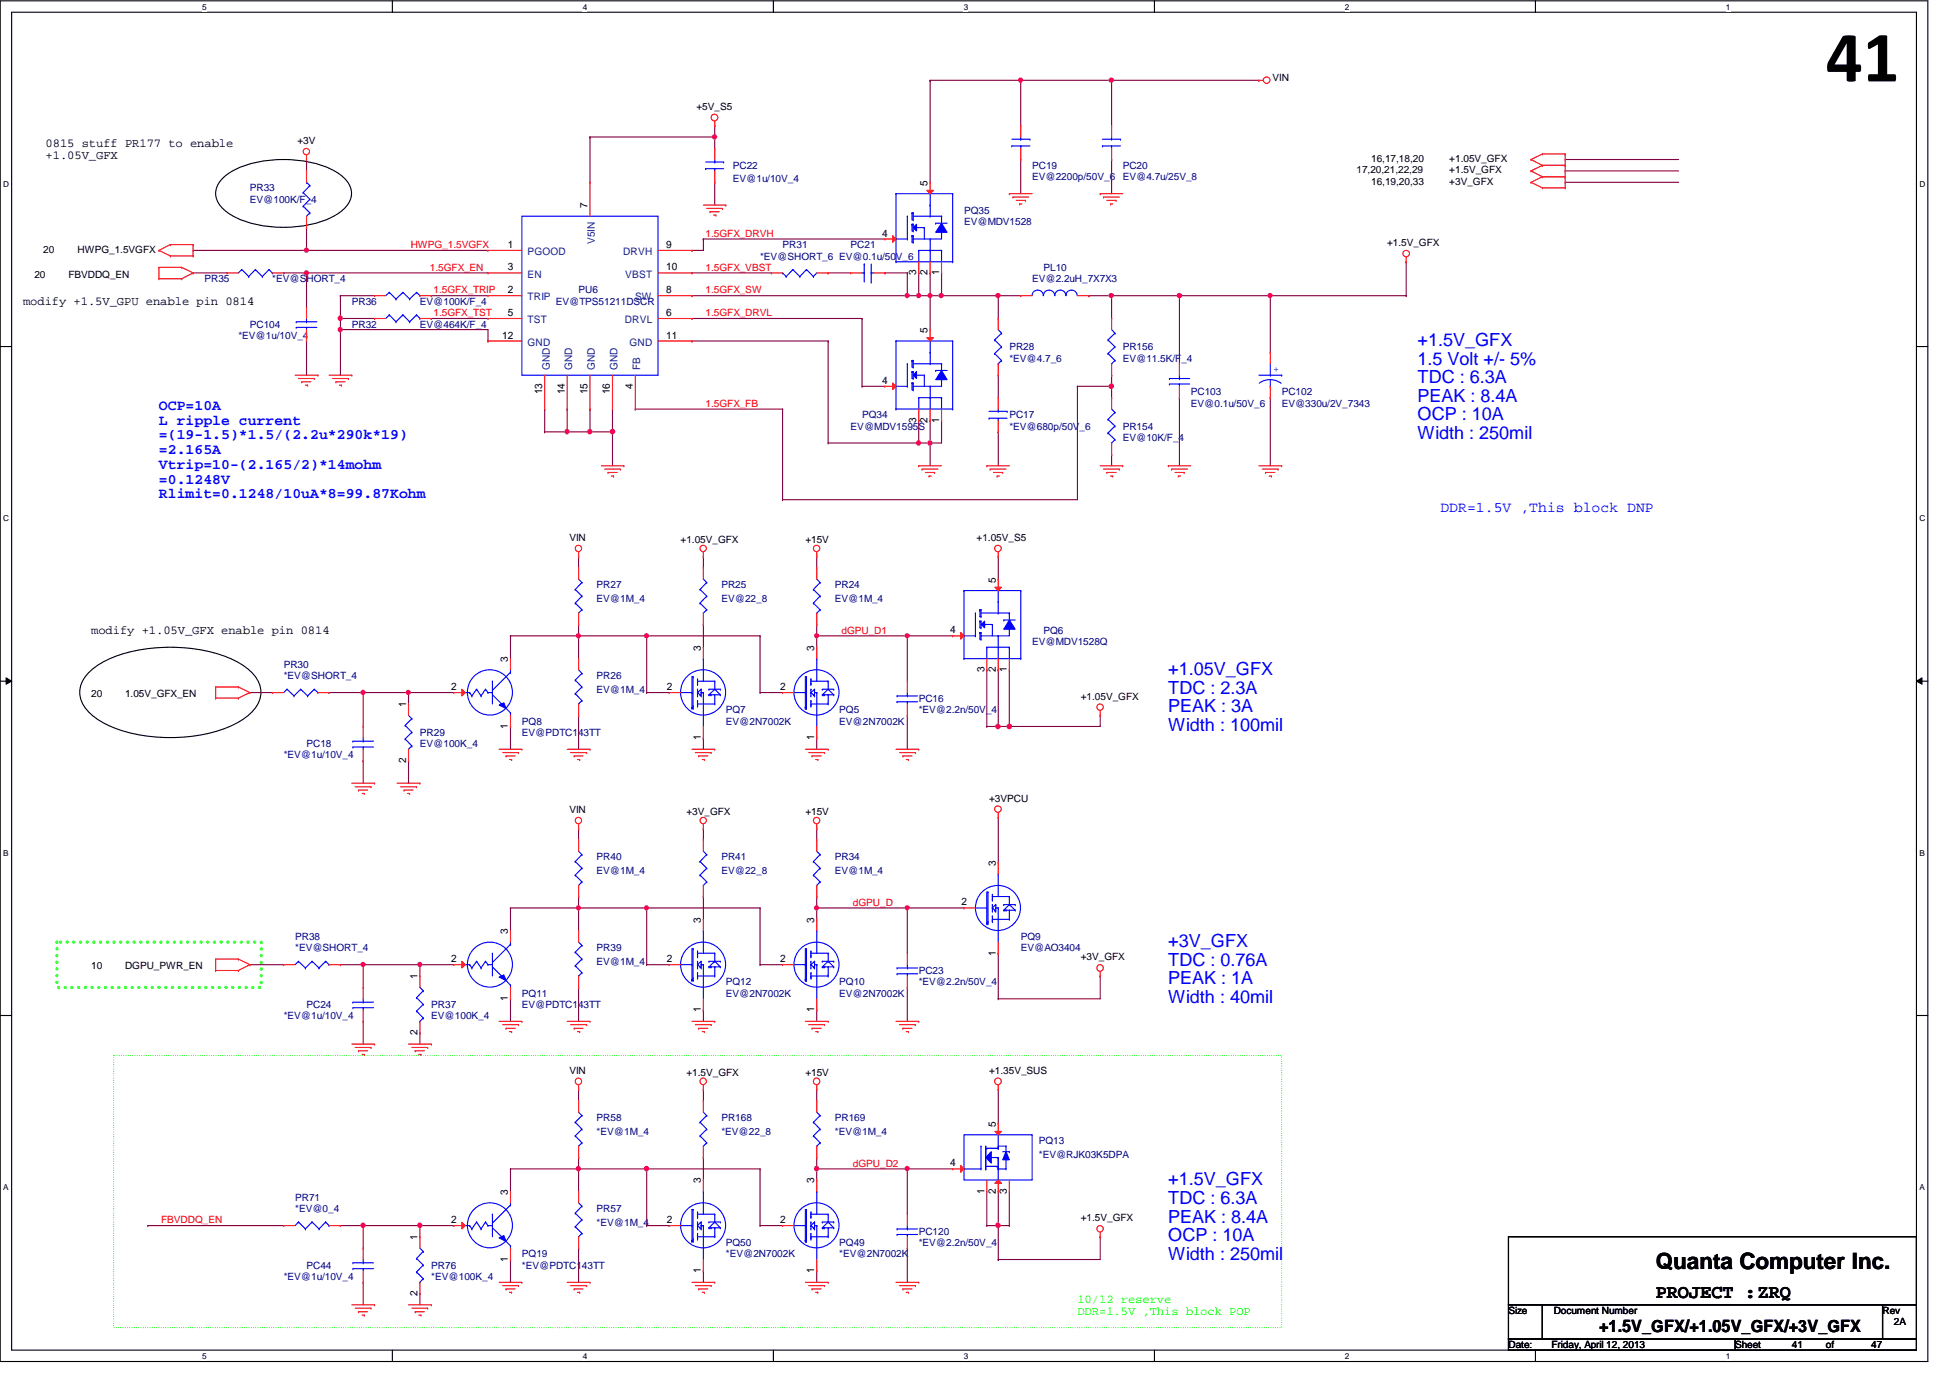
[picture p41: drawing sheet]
<svg xmlns="http://www.w3.org/2000/svg" width="297mm" height="210mm" viewBox="0 0 297 210" stroke-linecap="round" stroke-linejoin="round" font-family="sans-serif">
<defs><g id="words">
<text font-size="11" x="278.1" y="12.4">41</text>
<text font-size="3.4" x="252.2" y="193.3">Quanta Computer Inc.</text>
<text font-size="2.9" x="252.2" y="197.7">PROJECT :ZRQ</text>
<g font-size="2.8" fill="#00f">
<text x="215.9" y="52.7">+1.5V_GFX</text>
<text x="215.9" y="55.5">1.5 Volt +/- 5%</text>
<text x="215.9" y="58.4">TDC : 6.3A</text>
<text x="215.9" y="61.2">PEAK : 8.4A</text>
<text x="215.9" y="64.1">OCP : 10A</text>
<text x="215.9" y="66.9">Width : 250mil</text>
<text x="178" y="102.8">+1.05V_GFX</text>
<text x="178" y="105.7">TDC : 2.3A</text>
<text x="178" y="108.5">PEAK : 3A</text>
<text x="178" y="111.3">Width : 100mil</text>
<text x="178" y="144.3">+3V_GFX</text>
<text x="178" y="147.1">TDC : 0.76A</text>
<text x="178" y="149.9">PEAK : 1A</text>
<text x="178" y="152.8">Width : 40mil</text>
<text x="178" y="180.6">+1.5V_GFX</text>
<text x="178" y="183.4">TDC : 6.3A</text>
<text x="178" y="186.2">PEAK : 8.4A</text>
<text x="178" y="189.1">OCP : 10A</text>
<text x="178" y="191.9">Width : 250mil</text>
</g>
<text font-size="2.6" x="243.6" y="202.9">+1.5V_GFX/+1.05V_GFX/+3V_GFX</text>
<g font-size="2.2" fill="#00f">
<text x="24.2" y="62.4">OCP=10A</text>
<text x="24.2" y="64.7">L ripple current</text>
<text x="24.2" y="66.9">=(19-1.5)*1.5/(2.2u*290k*19)</text>
<text x="24.2" y="69.2">=2.165A</text>
<text x="24.2" y="71.4">Vtrip=10-(2.165/2)*14mohm</text>
<text x="24.2" y="73.7">=0.1248V</text>
<text x="24.2" y="75.9">Rlimit=0.1248/10uA*8=99.87Kohm</text>
<text x="219.4" y="77.9">DDR=1.5V ,This block DNP</text>
</g>
<g font-size="1.9">
<text x="6.9" y="22.4">0815 stuff PR177 to enable</text>
<text x="6.9" y="24.2">+1.05V_GFX</text>
<text x="3.5" y="46.5">modify +1.5V_GPU enable pin 0814</text>
<text x="13.9" y="96.6">modify +1.05V_GFX enable pin 0814</text>
</g>
<g font-size="1.9" fill="#0f0">
<text x="164.1" y="198.5">10/12 reserve</text>
<text x="164.1" y="200.4">DDR=1.5V ,This block POP</text>
</g>
<g font-size="1.6">
<text x="141.3" y="28.3" transform="rotate(-90 141.3 28.3)">5</text>
<text x="89.5" y="31.7" transform="rotate(-90 89.5 31.7)">7</text>
<text x="77.4" y="37.8">1</text>
<text x="77.4" y="41.2">3</text>
<text x="101.5" y="37.8">9</text>
<text x="101.5" y="41.2">10</text>
<text x="134.4" y="36">4</text>
<text x="139.6" y="42" transform="rotate(-90 139.6 42)">3</text>
<text x="141.3" y="42" transform="rotate(-90 141.3 42)">2</text>
<text x="143" y="42" transform="rotate(-90 143 42)">1</text>
<text x="77.4" y="44.7">2</text>
<text x="101.5" y="44.7">8</text>
<text x="76.5" y="51.6">12</text>
<text x="77.4" y="48.1">5</text>
<text x="101.5" y="48.1">6</text>
<text x="101.5" y="51.6">11</text>
<text x="141.3" y="50.7" transform="rotate(-90 141.3 50.7)">5</text>
<text x="96.4" y="59.2" transform="rotate(-90 96.4 59.2)">4</text>
<text x="134.4" y="58.5">4</text>
<text x="82.6" y="60.1" transform="rotate(-90 82.6 60.1)">13</text>
<text x="86" y="60.1" transform="rotate(-90 86 60.1)">14</text>
<text x="89.5" y="60.1" transform="rotate(-90 89.5 60.1)">15</text>
<text x="92.9" y="60.1" transform="rotate(-90 92.9 60.1)">16</text>
<text x="139.6" y="64.4" transform="rotate(-90 139.6 64.4)">3</text>
<text x="141.3" y="64.4" transform="rotate(-90 141.3 64.4)">2</text>
<text x="143" y="64.4" transform="rotate(-90 143 64.4)">1</text>
<text x="151.7" y="88.7" transform="rotate(-90 151.7 88.7)">5</text>
<text x="77.4" y="100.8" transform="rotate(-90 77.4 100.8)">3</text>
<text x="106.8" y="99.1" transform="rotate(-90 106.8 99.1)">3</text>
<text x="124" y="99.1" transform="rotate(-90 124 99.1)">3</text>
<text x="144.7" y="96.5">4</text>
<text x="61.8" y="107.7" transform="rotate(-90 61.8 107.7)">1</text>
<text x="68.7" y="105.1">2</text>
<text x="101.6" y="105.1">2</text>
<text x="118.8" y="105.1">2</text>
<text x="149.9" y="102.4" transform="rotate(-90 149.9 102.4)">3</text>
<text x="151.7" y="102.4" transform="rotate(-90 151.7 102.4)">2</text>
<text x="153.4" y="102.4" transform="rotate(-90 153.4 102.4)">1</text>
<text x="77.4" y="111" transform="rotate(-90 77.4 111)">1</text>
<text x="106.8" y="112.7" transform="rotate(-90 106.8 112.7)">1</text>
<text x="124" y="112.7" transform="rotate(-90 124 112.7)">1</text>
<text x="61.8" y="116.2" transform="rotate(-90 61.8 116.2)">2</text>
<text x="151.7" y="131.9" transform="rotate(-90 151.7 131.9)">3</text>
<text x="146.5" y="137.9">2</text>
<text x="77.4" y="142.3" transform="rotate(-90 77.4 142.3)">3</text>
<text x="106.8" y="140.5" transform="rotate(-90 106.8 140.5)">3</text>
<text x="124" y="140.5" transform="rotate(-90 124 140.5)">3</text>
<text x="63.6" y="149.2" transform="rotate(-90 63.6 149.2)">1</text>
<text x="68.7" y="146.6">2</text>
<text x="101.6" y="146.6">2</text>
<text x="118.8" y="146.6">2</text>
<text x="151.7" y="145.6" transform="rotate(-90 151.7 145.6)">1</text>
<text x="77.4" y="152.5" transform="rotate(-90 77.4 152.5)">1</text>
<text x="106.8" y="154.2" transform="rotate(-90 106.8 154.2)">1</text>
<text x="124" y="154.2" transform="rotate(-90 124 154.2)">1</text>
<text x="63.6" y="157.6" transform="rotate(-90 63.6 157.6)">2</text>
<text x="151.7" y="171.6" transform="rotate(-90 151.7 171.6)">5</text>
<text x="144.7" y="177.7">4</text>
<text x="77.4" y="182" transform="rotate(-90 77.4 182)">3</text>
<text x="106.8" y="180.3" transform="rotate(-90 106.8 180.3)">3</text>
<text x="124" y="180.3" transform="rotate(-90 124 180.3)">3</text>
<text x="149.9" y="181.8" transform="rotate(-90 149.9 181.8)">1</text>
<text x="151.7" y="181.8" transform="rotate(-90 151.7 181.8)">2</text>
<text x="153.4" y="181.8" transform="rotate(-90 153.4 181.8)">3</text>
<text x="63.6" y="188.9" transform="rotate(-90 63.6 188.9)">1</text>
<text x="68.7" y="186.3">2</text>
<text x="101.6" y="186.3">2</text>
<text x="118.8" y="186.3">2</text>
<text x="63.6" y="197.4" transform="rotate(-90 63.6 197.4)">2</text>
<text x="77.4" y="192.2" transform="rotate(-90 77.4 192.2)">1</text>
<text x="106.8" y="193.9" transform="rotate(-90 106.8 193.9)">1</text>
<text x="124" y="193.9" transform="rotate(-90 124 193.9)">1</text>
</g>
<g font-size="1.6" fill="#004080">
<text x="80.3" y="38.9">PGOOD</text>
<text x="90.6" y="37.2" transform="rotate(-90 90.6 37.2)">V5IN</text>
<text x="94.9" y="38.9">DRVH</text>
<text x="80.3" y="42.3">EN</text>
<text x="80.3" y="45.8">TRIP</text>
<text x="95.2" y="42.3">VBST</text>
<text x="96.7" y="45.8">SW</text>
<text x="80.3" y="49.2">TST</text>
<text x="80.3" y="52.7">GND</text>
<text x="95.2" y="49.2">DRVL</text>
<text x="95.9" y="52.7">GND</text>
<text x="83.7" y="56.3" transform="rotate(-90 83.7 56.3)">GND</text>
<text x="87.2" y="56.3" transform="rotate(-90 87.2 56.3)">GND</text>
<text x="90.6" y="56.3" transform="rotate(-90 90.6 56.3)">GND</text>
<text x="94.1" y="56.3" transform="rotate(-90 94.1 56.3)">GND</text>
<text x="97.5" y="56.3" transform="rotate(-90 97.5 56.3)">FB</text>
</g>
<g font-size="1.5">
<text x="106.1" y="16.7">+5V_S5</text>
<text x="193.8" y="12.4">VIN</text>
<text x="45.3" y="21.9">+3V</text>
<text x="206.6" y="26.4">17,20,21,22,29</text>
<text x="208.9" y="24.7">16,17,18,20</text>
<text x="208.9" y="28.2">16,19,20,33</text>
<text x="220.8" y="24.7">+1.05V_GFX</text>
<text x="220.8" y="26.4">+1.5V_GFX</text>
<text x="220.8" y="28.2">+3V_GFX</text>
<text x="6.6" y="38.5">20</text>
<text x="11.8" y="38.5">HWPG_1.5VGFX</text>
<text x="211.3" y="37.5">+1.5V_GFX</text>
<text x="5.2" y="42.3">20</text>
<text x="10.4" y="42.3">FBVDDQ_EN</text>
<text x="86.7" y="82.4">VIN</text>
<text x="103.7" y="82.7">+1.05V_GFX</text>
<text x="122.7" y="82.7">+15V</text>
<text x="148.8" y="82.4">+1.05V_S5</text>
<text x="13.9" y="106.2">20</text>
<text x="19" y="106.2">1.05V_GFX_EN</text>
<text x="164.6" y="106.6">+1.05V_GFX</text>
<text x="86.7" y="123.8">VIN</text>
<text x="104.6" y="124.2">+3V_GFX</text>
<text x="122.7" y="124.2">+15V</text>
<text x="150.7" y="122.1">+3VPCU</text>
<text x="13.9" y="147.7">10</text>
<text x="19" y="147.7">DGPU_PWR_EN</text>
<text x="164.6" y="146.3">+3V_GFX</text>
<text x="86.7" y="163.5">VIN</text>
<text x="104.6" y="163.9">+1.5V_GFX</text>
<text x="122.7" y="163.9">+15V</text>
<text x="150.7" y="163.5">+1.35V_SUS</text>
<text x="164.6" y="186">+1.5V_GFX</text>
<text x="229.8" y="200.2">Size</text>
<text x="236.7" y="200.2">Document Number</text>
<text x="286.8" y="200.2">Rev</text>
<text x="288.5" y="201.9">2A</text>
<text x="229.8" y="205.4">Date:</text>
<text x="236.3" y="205.4">Friday, April 12, 2013</text>
<text x="264.3" y="205.4">Sheet</text>
<text x="273" y="205.4">41</text>
<text x="278.1" y="205.4">of</text>
<text x="285" y="205.4">47</text>
</g>
<g font-size="1.5" fill="#000080">
<text x="38.1" y="29.2">PR33</text>
<text x="111.6" y="25.7">PC22</text>
<text x="111.6" y="27.8">EV@1u/10V_4</text>
<text x="157.2" y="25.7">PC19</text>
<text x="157.2" y="27.4">EV@2200p/50V_6</text>
<text x="171" y="25.7">PC20</text>
<text x="171" y="27.4">EV@4.7u/25V_8</text>
<text x="38.1" y="30.9">EV@100K/F_4</text>
<text x="146.9" y="32.6">PQ35</text>
<text x="146.9" y="34.3">EV@MDV1528</text>
<text x="115.8" y="39.5">*EV@SHORT_6 EV@0.1u/50V_6</text>
<text x="119.2" y="37.8">PR31</text>
<text x="129.6" y="37.8">PC21</text>
<text x="159" y="41.3">PL10</text>
<text x="31.2" y="43">PR35</text>
<text x="41.5" y="43">*EV@SHORT_4</text>
<text x="53.6" y="46.4">PR36</text>
<text x="64" y="46.4">EV@100K/F_4</text>
<text x="84.7" y="46.4">EV@TPS51211DSCR</text>
<text x="88.1" y="44.7">PU6</text>
<text x="157.2" y="43">EV@2.2uH_7X7X3</text>
<text x="36.3" y="51.6">*EV@1u/10V_4</text>
<text x="38.1" y="49.9">PC104</text>
<text x="53.6" y="49.9">PR32</text>
<text x="64" y="49.9">EV@464K/F_4</text>
<text x="153.8" y="53.3">PR28</text>
<text x="171" y="53.3">PR156</text>
<text x="153.8" y="55.1">*EV@4.7_6</text>
<text x="171" y="55.1">EV@11.5K/F_4</text>
<text x="129.6" y="65.4">EV@MDV1595S</text>
<text x="131.3" y="63.7">PQ34</text>
<text x="153.8" y="63.7">PC17</text>
<text x="153.8" y="65.4">*EV@680p/50V_6</text>
<text x="171" y="65.4">PR154</text>
<text x="181.4" y="60.2">PC103</text>
<text x="181.4" y="62">EV@0.1u/50V_6</text>
<text x="195.2" y="60.2">PC102</text>
<text x="195.2" y="62">EV@330u/2V_7343</text>
<text x="171" y="67.2">EV@10K/F_4</text>
<text x="90.9" y="89.6">PR27</text>
<text x="109.9" y="89.6">PR25</text>
<text x="127.2" y="89.6">PR24</text>
<text x="90.9" y="91.7">EV@1M_4</text>
<text x="109.9" y="91.7">EV@22_8</text>
<text x="127.2" y="91.7">EV@1M_4</text>
<text x="43.2" y="101.7">PR30</text>
<text x="157.2" y="98.3">EV@MDV1528Q</text>
<text x="159" y="96.5">PQ6</text>
<text x="43.2" y="103.4">*EV@SHORT_4</text>
<text x="90.9" y="103.4">PR26</text>
<text x="90.9" y="105.5">EV@1M_4</text>
<text x="140" y="106.9">PC16</text>
<text x="46.7" y="113.8">PC18</text>
<text x="64" y="112.1">PR29</text>
<text x="64" y="113.8">EV@100K_4</text>
<text x="79.5" y="110.4">PQ8</text>
<text x="79.5" y="112.1">EV@PDTC143TT</text>
<text x="110.6" y="108.6">PQ7</text>
<text x="110.6" y="110.4">EV@2N7002K</text>
<text x="127.8" y="108.6">PQ5</text>
<text x="127.8" y="110.4">EV@2N7002K</text>
<text x="140" y="108.6">*EV@2.2n/50V_4</text>
<text x="43.2" y="115.5">*EV@1u/10V_4</text>
<text x="90.9" y="131.1">PR40</text>
<text x="109.9" y="131.1">PR41</text>
<text x="127.2" y="131.1">PR34</text>
<text x="90.9" y="133.1">EV@1M_4</text>
<text x="109.9" y="133.1">EV@22_8</text>
<text x="127.2" y="133.1">EV@1M_4</text>
<text x="45" y="143.2">PR38</text>
<text x="155.5" y="143.2">PQ9</text>
<text x="45" y="144.9">*EV@SHORT_4</text>
<text x="90.9" y="144.9">PR39</text>
<text x="90.9" y="147">EV@1M_4</text>
<text x="140" y="148.3">PC23</text>
<text x="155.5" y="144.9">EV@AO3404</text>
<text x="43.2" y="155.2">*EV@1u/10V_4</text>
<text x="46.7" y="153.5">PC24</text>
<text x="65.7" y="153.5">PR37</text>
<text x="65.7" y="155.2">EV@100K_4</text>
<text x="79.5" y="151.8">PQ11</text>
<text x="79.5" y="153.5">EV@PDTC143TT</text>
<text x="110.6" y="150.1">PQ12</text>
<text x="110.6" y="151.8">EV@2N7002K</text>
<text x="127.8" y="150.1">PQ10</text>
<text x="127.8" y="151.8">EV@2N7002K</text>
<text x="140" y="150.1">*EV@2.2n/50V_4</text>
<text x="90.9" y="170.8">PR58</text>
<text x="90.9" y="172.9">*EV@1M_4</text>
<text x="109.9" y="170.8">PR168</text>
<text x="109.9" y="172.9">*EV@22_8</text>
<text x="127.2" y="170.8">PR169</text>
<text x="127.2" y="172.9">*EV@1M_4</text>
<text x="158.2" y="174.2">PQ13</text>
<text x="158.2" y="176.3">*EV@RJK03K5DPA</text>
<text x="45" y="182.9">PR71</text>
<text x="45" y="184.6">*EV@0_4</text>
<text x="90.9" y="184.6">PR57</text>
<text x="79.5" y="191.5">PQ19</text>
<text x="90.9" y="186.7">*EV@1M_4</text>
<text x="110.6" y="189.8">PQ50</text>
<text x="110.6" y="191.5">*EV@2N7002K</text>
<text x="127.8" y="189.8">PQ49</text>
<text x="127.8" y="191.5">*EV@2N7002K</text>
<text x="140" y="188.1">PC120</text>
<text x="140" y="189.8">*EV@2.2n/50V_4</text>
<text x="43.2" y="195">*EV@1u/10V_4</text>
<text x="46.7" y="193.3">PC44</text>
<text x="65.7" y="193.3">PR76</text>
<text x="65.7" y="195">*EV@100K_4</text>
<text x="79.5" y="193.3">*EV@PDTC143TT</text>
</g>
<g font-size="1.5" fill="#f00">
<text x="62.6" y="37.8">HWPG_1.5VGFX</text>
<text x="65.5" y="41.2">1.5GFX_EN</text>
<text x="107.5" y="36.1">1.5GFX_DRVH</text>
<text x="107.5" y="41.2">1.5GFX_VBST</text>
<text x="66" y="44.7">1.5GFX_TRIP</text>
<text x="107.5" y="44.7">1.5GFX_SW</text>
<text x="66" y="48.2">1.5GFX_TST</text>
<text x="107.5" y="48.2">1.5GFX_DRVL</text>
<text x="107.5" y="62">1.5GFX_FB</text>
<text x="128.2" y="96.5">dGPU_D1</text>
<text x="129.9" y="138">dGPU_D</text>
<text x="129.9" y="177.7">dGPU_D2</text>
<text x="24.6" y="186.4">FBVDDQ_EN</text>
</g>
<text font-size="1.5" fill="#00f" x="194" y="56.6">+</text>
<g font-size="1.3">
<text x="30.8" y="1.5">5</text>
<text x="88.8" y="1.5">4</text>
<text x="146.8" y="1.5">3</text>
<text x="204.8" y="1.5">2</text>
<text x="262.9" y="1.5">1</text>
<text x=".5" y="28.4">D</text>
<text x="292.4" y="28.4">D</text>
<text x=".5" y="79.4">C</text>
<text x="292.4" y="79.4">C</text>
<text x=".5" y="130.3">B</text>
<text x="292.4" y="130.3">B</text>
<text x=".5" y="181.3">A</text>
<text x="292.4" y="181.3">A</text>
<text x="30.8" y="207">5</text>
<text x="88.8" y="207">4</text>
<text x="146.8" y="207">3</text>
<text x="204.8" y="207">2</text>
<text x="262.9" y="207">1</text>
</g>
</g></defs>
<path d="M0 .1h293.7v207.3h-293.7zM1.8 1.9h290.1v203.8h-290.1z" fill="none" stroke="#000" stroke-width=".17"/>
<g fill="#fff">
<path d="M30.8 .3h.7v1.4h-.7z"/>
<path d="M30.8 205.9h.7v1.4h-.7z"/>
</g>
<path d="M59.8 .1v1.8M59.8 205.7v1.7" fill="none" stroke="#000" stroke-width=".17"/>
<g fill="#fff">
<path d="M88.8 .3h.6v1.4h-.6z"/>
<path d="M88.8 205.9h.6v1.4h-.6z"/>
</g>
<path d="M117.8 .1v1.8M117.8 205.7v1.7" fill="none" stroke="#000" stroke-width=".17"/>
<g fill="#fff">
<path d="M146.8 .3h.7v1.4h-.7z"/>
<path d="M146.8 205.9h.7v1.4h-.7z"/>
</g>
<path d="M175.8 .1v1.8M175.8 205.7v1.7" fill="none" stroke="#000" stroke-width=".17"/>
<g fill="#fff">
<path d="M204.8 .3h.7v1.4h-.7z"/>
<path d="M204.8 205.9h.7v1.4h-.7z"/>
</g>
<path d="M233.9 .1v1.8M233.9 205.7v1.7" fill="none" stroke="#000" stroke-width=".17"/>
<g fill="#fff">
<path d="M262.9 .3h.7v1.4h-.7z"/>
<path d="M262.9 205.9h.7v1.4h-.7z"/>
<path d="M.5 27.3h.9v1.4h-.9z"/>
<path d="M292.4 27.3h.9v1.4h-.9z"/>
<path d="M.5 78.2h.9v1.4h-.9z"/>
<path d="M292.4 78.2h.9v1.4h-.9z"/>
</g>
<path d="M0 52.8h1.8M291.9 52.8h1.8" fill="none" stroke="#000" stroke-width=".17"/>
<g fill="#fff">
<path d="M.5 129.2h.8v1.4h-.8z"/>
<path d="M292.4 129.2h.8v1.4h-.8z"/>
</g>
<path d="M0 103.8h1.8M291.9 103.8h1.8" fill="none" stroke="#000" stroke-width=".17"/>
<path d="M.9 103.3l.9 .5-.9 .4zM291.9 103.8l.9-.5v.9z" fill="#000"/>
<path d="M.9 103.3l.9 .5-.9 .4zM291.9 103.8l.9-.5v.9z" fill="none" stroke="#000" stroke-width=".15"/>
<g fill="#fff">
<path d="M.5 180.1h.8v1.4h-.8z"/>
<path d="M292.4 180.1h.8v1.4h-.8z"/>
</g>
<path d="M33.7 27.4a9.9 9.9 0 0 1 5.5-2.7 17.8 17.8 0 0 1 12.2 1.6 3.6 3.6 0 0 1 2.1 3.9 6 6 0 0 1-4 3.3 18.7 18.7 0 0 1-13.6-.4 4.5 4.5 0 0 1-3.1-3.6l.1-.7 .3-.7zM13.8 102.2a15.6 15.6 0 0 1 8.7-3.4 24.1 24.1 0 0 1 13.8 2.1 6.7 6.7 0 0 1 3.3 3.7 4.1 4.1 0 0 1-1.5 4.1 15.7 15.7 0 0 1-8.8 3.4 23.8 23.8 0 0 1-13.7-2.1 6.7 6.7 0 0 1-3.3-3.7 4.1 4.1 0 0 1 1.5-4.1zM0 154.7h1.8M291.9 154.7h1.8" fill="none" stroke="#000" stroke-width=".17"/>
<path d="M17.3 160.8h177.9v41.4h-177.9z" fill="none" stroke="#0f0" stroke-width=".17" stroke-dasharray="0 .3"/>
<path d="M8.7 143.5h31.1v6.9h-31.1z" fill="none" stroke="#0f0" stroke-width=".51" stroke-dasharray="0 1"/>
<path d="M88.1 95.1h.1M88.1 96.9h.1M88.1 95.1v1.8M88.1 96.9h10.4M115.8 96.9h.1M115.8 96.9v8.6M115.8 105.5h.1M115.8 105.5h3.4" fill="none" stroke="#800040" stroke-width=".17"/>
<circle cx="88.1" cy="96.8" r=".32" fill="#f0f"/>
<circle cx="88.1" cy="96.8" r=".32" fill="none" stroke="#f0f" stroke-width=".17"/>
<path d="M124.4 96.9h.1M124.4 84.8h.1M124.4 84.8v1.7M124.4 96.9v1.7M124.4 96.9h13.8M124.4 112.4h.1M124.4 112.4v1.7" fill="none" stroke="#800040" stroke-width=".17"/>
<circle cx="138.2" cy="96.8" r=".32" fill="#f0f"/>
<circle cx="138.2" cy="96.8" r=".32" fill="none" stroke="#f0f" stroke-width=".17"/>
<circle cx="124.4" cy="96.8" r=".32" fill="#f0f"/>
<circle cx="124.4" cy="96.8" r=".32" fill="none" stroke="#f0f" stroke-width=".17"/>
<path d="M124.4 95.1h.1M124.4 95.1v1.8M55.3 105.5h.1M55.3 105.5h6.9" fill="none" stroke="#800040" stroke-width=".17"/>
<circle cx="62.2" cy="105.5" r=".32" fill="#f0f"/>
<circle cx="62.2" cy="105.5" r=".32" fill="none" stroke="#f0f" stroke-width=".17"/>
<circle cx="55.3" cy="105.5" r=".32" fill="#f0f"/>
<circle cx="55.3" cy="105.5" r=".32" fill="none" stroke="#f0f" stroke-width=".17"/>
<g fill="none" stroke="#800040" stroke-width=".17">
<path d="M88.1 96.9h.1M88.1 84.8h.1M88.1 84.8v1.7M88.1 96.9v3.4M98.5 96.9h.1M98.5 96.9h17.3M98.5 96.9v8.6M138.2 96.9h.1M138.2 96.9h6.9M138.2 96.9v6.9M62.2 105.5h.1M62.2 105.5h6.9"/>
<path d="M77.8 110.7h.1M77.8 110.7v3.4M88.1 109h.1M88.1 109v5.1M138.2 109h.1M138.2 109v5.1"/>
</g>
<circle cx="98.5" cy="96.8" r=".32" fill="#f0f"/>
<circle cx="98.5" cy="96.8" r=".32" fill="none" stroke="#f0f" stroke-width=".17"/>
<g fill="none" stroke="#800040" stroke-width=".17">
<path d="M107.1 84.8h.1M107.1 95.1h.1M107.1 84.8v1.7M107.1 95.1v3.5M98.5 105.5h.1M98.5 105.5h3.4M107.1 112.4h.1M107.1 112.4v1.7M77.8 138.3h.1M77.8 138.3v3.5M88.1 126.2h.1M88.1 138.3h.1"/>
<path d="M88.1 126.2v1.7M88.1 138.3v3.5M88.1 138.3h10.4M98.5 138.3h.1M98.5 138.3v8.6M107.1 126.2h.1M107.1 136.6h.1M107.1 126.2v1.7M107.1 136.6v3.4M64 146.9h.1M64 146.9h5.1M77.8 152.1h.1"/>
<path d="M77.8 152.1v3.5M88.1 150.4h.1M88.1 150.4v5.2M107.1 153.8h.1M107.1 153.8v1.8M115.8 146.9h.1M115.8 146.9h3.4"/>
</g>
<circle cx="88.1" cy="138.3" r=".32" fill="#f0f"/>
<circle cx="88.1" cy="138.3" r=".32" fill="none" stroke="#f0f" stroke-width=".17"/>
<g fill="none" stroke="#800040" stroke-width=".17">
<path d="M115.8 138.3h.1M115.8 138.3v8.6M124.4 126.2h.1M124.4 138.3h.1M124.4 126.2v1.7M124.4 138.3v1.7M124.4 138.3h22.5M138.2 138.3h.1M138.2 138.3v6.9M64 146.9h.1M64 146.9v1.8M124.4 153.8h.1"/>
<path d="M124.4 153.8v1.8M138.2 150.4h.1M138.2 150.4v5.2"/>
</g>
<circle cx="138.2" cy="138.3" r=".32" fill="#f0f"/>
<circle cx="138.2" cy="138.3" r=".32" fill="none" stroke="#f0f" stroke-width=".17"/>
<circle cx="124.4" cy="138.3" r=".32" fill="#f0f"/>
<circle cx="124.4" cy="138.3" r=".32" fill="none" stroke="#f0f" stroke-width=".17"/>
<path d="M77.8 138.3h.1M88.1 136.6h.1M88.1 136.6v1.7h-10.3M98.5 138.3h.1M98.5 138.3h17.3M152.1 124.5h.1M152.1 124.5v6.9M152.1 145.2h.1M152.1 152.1h.1M152.1 145.2v6.9M167.6 148.7h.1M167.6 148.7v3.4h-15.5" fill="none" stroke="#800040" stroke-width=".17"/>
<circle cx="98.5" cy="138.3" r=".32" fill="#f0f"/>
<circle cx="98.5" cy="138.3" r=".32" fill="none" stroke="#f0f" stroke-width=".17"/>
<g fill="none" stroke="#800040" stroke-width=".17">
<path d="M62.2 105.5h.1M62.2 115.9h.1M62.2 105.5v1.7M62.2 115.9v3.4M153.8 110.7h.1M153.8 102h.1M153.8 102v8.7M167.6 109h.1M167.6 109v1.7h-13.8M124.4 136.6h.1M124.4 136.6v1.7M38.1 146.9h.1"/>
<path d="M38.1 146.9h5.1M51.9 146.9h.1M51.9 146.9h3.4"/>
</g>
<circle cx="153.7" cy="110.7" r=".34" fill="#f0f"/>
<circle cx="153.7" cy="110.7" r=".34" fill="none" stroke="#f0f" stroke-width=".17"/>
<path d="M152.1 84.8h.1M152.1 84.8v3.4M150.3 102h.1M150.3 102v8.7M152.1 110.7h.1M152.1 102h.1M152.1 102v8.7M152.1 110.7h1.7" fill="none" stroke="#800040" stroke-width=".17"/>
<circle cx="152" cy="110.7" r=".34" fill="#f0f"/>
<circle cx="152" cy="110.7" r=".34" fill="none" stroke="#f0f" stroke-width=".17"/>
<g fill="none" stroke="#800040" stroke-width=".17">
<path d="M89.9 20.9h.1M89.9 20.9h19M107.1 36.4h.1M107.1 36.4h27.7M108.9 20.9h.1M108.9 27.8h.1M108.9 20.9v1.7M108.9 27.8v3.4M105.4 48.5h.1M105.4 51.9h.1M105.4 48.5h25.9M105.4 51.9h20.7"/>
<path d="M126.1 41.6h.1M126.1 51.9h.1M126.1 41.6h3.5M126.1 51.9v15.6M131.3 48.5h.1M131.3 48.5v10.3M77.8 96.9h.1M77.8 96.9h10.3M77.8 96.9v3.4M150.3 110.7h.1M150.3 110.7h1.8"/>
</g>
<circle cx="108.8" cy="20.8" r=".33" fill="#f0f"/>
<circle cx="108.8" cy="20.8" r=".33" fill="none" stroke="#f0f" stroke-width=".17"/>
<path d="M108.9 19.1h.1M108.9 19.1v1.8M51.9 45h.1M51.9 48.5h.1M51.9 45h5.2M51.9 48.5h5.2M51.9 45v3.5M65.7 45h.1M65.7 48.5h.1M65.7 45h8.6M65.7 48.5h8.6" fill="none" stroke="#800040" stroke-width=".17"/>
<circle cx="51.8" cy="48.5" r=".33" fill="#f0f"/>
<circle cx="51.8" cy="48.5" r=".33" fill="none" stroke="#f0f" stroke-width=".17"/>
<path d="M51.9 48.5h.1M51.9 50.2h.1M51.9 48.5v8.6M51.9 50.2h22.4" fill="none" stroke="#800040" stroke-width=".17"/>
<circle cx="51.8" cy="50.2" r=".33" fill="#f0f"/>
<circle cx="51.8" cy="50.2" r=".33" fill="none" stroke="#f0f" stroke-width=".17"/>
<path d="M46.7 41.6h.1M46.7 41.6h27.6" fill="none" stroke="#800040" stroke-width=".17"/>
<circle cx="46.7" cy="41.6" r=".33" fill="#f0f"/>
<circle cx="46.7" cy="41.6" r=".33" fill="none" stroke="#f0f" stroke-width=".17"/>
<g fill="none" stroke="#800040" stroke-width=".17">
<path d="M46.7 38.1h.1M46.7 24.3h.1M46.7 34.7h.1M46.7 38.1h27.6M46.7 24.3v1.7M46.7 34.7v3.4M89.9 20.9h.1M89.9 20.9v6.9M105.4 38.1h.1M107.1 36.4h.1M107.1 36.4v1.7h-1.7M29.4 41.6h.1"/>
<path d="M29.4 41.6h5.2M43.2 41.6h.1M43.2 41.6h3.5M46.7 41.6h.1M46.7 51.9h.1M46.7 41.6v5.2M46.7 51.9v5.2M105.4 41.6h.1M105.4 41.6h12.1M89.9 62.3h.1M89.9 65.8h.1M89.9 62.3v3.5"/>
<path d="M93.3 62.3h.1M93.3 62.3v3.5h-3.4M96.8 62.3h.1M96.8 62.3h22.4"/>
</g>
<circle cx="89.8" cy="65.7" r=".33" fill="#f0f"/>
<circle cx="89.8" cy="65.7" r=".33" fill="none" stroke="#f0f" stroke-width=".17"/>
<path d="M83 62.3h.1M83 65.8h.1M83 62.3v3.5M86.4 62.3h.1M86.4 62.3v3.5h-3.4" fill="none" stroke="#800040" stroke-width=".17"/>
<circle cx="86.4" cy="65.7" r=".33" fill="#f0f"/>
<circle cx="86.4" cy="65.7" r=".33" fill="none" stroke="#f0f" stroke-width=".17"/>
<path d="M93.3 65.8h.1M93.3 65.8v5.2" fill="none" stroke="#800040" stroke-width=".17"/>
<circle cx="93.3" cy="65.7" r=".34" fill="#f0f"/>
<circle cx="93.3" cy="65.7" r=".34" fill="none" stroke="#f0f" stroke-width=".17"/>
<path d="M140 45h.1M140 45h12.1M141.7 45h.1M143.4 45h.1M119.2 62.3h.1M119.2 62.3v13.8" fill="none" stroke="#800040" stroke-width=".17"/>
<circle cx="152" cy="45" r=".33" fill="#f0f"/>
<circle cx="152" cy="45" r=".33" fill="none" stroke="#f0f" stroke-width=".17"/>
<circle cx="143.4" cy="45" r=".33" fill="#f0f"/>
<circle cx="143.4" cy="45" r=".33" fill="none" stroke="#f0f" stroke-width=".17"/>
<path d="M140 64.1h.1M140 67.5h.1M140 64.1v3.4M141.7 64.1h.1M141.7 64.1v3.4h-1.7" fill="none" stroke="#800040" stroke-width=".17"/>
<circle cx="141.6" cy="67.5" r=".33" fill="#f0f"/>
<circle cx="141.6" cy="67.5" r=".33" fill="none" stroke="#f0f" stroke-width=".17"/>
<path d="M141.7 12.2h.1M141.7 12.2h13.8M152.1 57.1h.1M152.1 57.1v3.5M143.4 64.1h.1M143.4 64.1v3.4" fill="none" stroke="#800040" stroke-width=".17"/>
<circle cx="155.5" cy="12.2" r=".32" fill="#f0f"/>
<circle cx="155.5" cy="12.2" r=".32" fill="none" stroke="#f0f" stroke-width=".17"/>
<path d="M179.7 45h.1M179.7 45v10.4" fill="none" stroke="#800040" stroke-width=".17"/>
<circle cx="179.7" cy="45" r=".33" fill="#f0f"/>
<circle cx="179.7" cy="45" r=".33" fill="none" stroke="#f0f" stroke-width=".17"/>
<path d="M155.5 12.2h.1M155.5 12.2v6.9M169.3 12.2h.1M169.3 12.2v6.9M155.5 24.3h.1M155.5 24.3v5.2M169.3 24.3h.1M169.3 24.3v5.2M141.7 45h.1M141.7 45v5.2M179.7 60.6h.1M179.7 60.6v10.4" fill="none" stroke="#800040" stroke-width=".17"/>
<circle cx="141.7" cy="45" r=".32" fill="#f0f"/>
<circle cx="141.7" cy="45" r=".32" fill="none" stroke="#f0f" stroke-width=".17"/>
<g fill="none" stroke="#800040" stroke-width=".17">
<path d="M141.7 12.2h.1M141.7 12.2v15.6M155.5 12.2h.1M155.5 12.2h36.3M191.8 12.2h.1M140 41.6h.1M140 41.6v3.4M152.1 45h.1M152.1 45h3.4M152.1 45v3.5M169.3 45h.1M169.3 45h10.4"/>
<path d="M193.5 45h20.7M214.2 45h.1M141.7 67.5h.1M141.7 67.5v3.5"/>
</g>
<circle cx="169.3" cy="12.2" r=".33" fill="#f0f"/>
<circle cx="169.3" cy="12.2" r=".33" fill="none" stroke="#f0f" stroke-width=".17"/>
<path d="M214.2 39.9h.1M214.2 39.9v5.1M141.7 41.6h.1M141.7 41.6v3.4M143.4 41.6h.1M143.4 41.6v3.4M126.1 67.5h.1M126.1 67.5h13.9M152.1 65.8h.1M152.1 65.8v5.2" fill="none" stroke="#800040" stroke-width=".17"/>
<circle cx="139.9" cy="67.5" r=".33" fill="#f0f"/>
<circle cx="139.9" cy="67.5" r=".33" fill="none" stroke="#f0f" stroke-width=".17"/>
<path d="M105.4 45h.1M134.8 41.6h.1M134.8 41.6h3.4M138.2 41.6h.1M138.2 41.6v3.4h-32.8" fill="none" stroke="#800040" stroke-width=".17"/>
<circle cx="138.2" cy="45" r=".32" fill="#f0f"/>
<circle cx="138.2" cy="45" r=".32" fill="none" stroke="#f0f" stroke-width=".17"/>
<path d="M131.3 58.8h.1M131.3 58.8h3.5M138.2 45h.1M138.2 45h1.8M141.7 67.5h.1M141.7 67.5h1.7" fill="none" stroke="#800040" stroke-width=".17"/>
<circle cx="139.9" cy="45" r=".32" fill="#f0f"/>
<circle cx="139.9" cy="45" r=".32" fill="none" stroke="#f0f" stroke-width=".17"/>
<path d="M164.1 58.8h.1M164.1 58.8h5.2M169.3 58.8h.1M169.3 58.8v1.8M169.3 69.2h.1M169.3 69.2v1.8M193.5 60.6h.1M193.5 60.6v10.4" fill="none" stroke="#800040" stroke-width=".17"/>
<circle cx="169.3" cy="58.8" r=".34" fill="#f0f"/>
<circle cx="169.3" cy="58.8" r=".34" fill="none" stroke="#f0f" stroke-width=".17"/>
<path d="M169.3 57.1h.1M169.3 57.1v1.7M193.5 45h.1M193.5 45v8.7" fill="none" stroke="#800040" stroke-width=".17"/>
<circle cx="193.5" cy="45" r=".32" fill="#f0f"/>
<circle cx="193.5" cy="45" r=".32" fill="none" stroke="#f0f" stroke-width=".17"/>
<path d="M165.9 45h.1M165.9 45h3.4M169.3 45h.1M169.3 45v3.5M179.7 45h.1M179.7 45h13.8" fill="none" stroke="#800040" stroke-width=".17"/>
<circle cx="169.3" cy="45" r=".33" fill="#f0f"/>
<circle cx="169.3" cy="45" r=".33" fill="none" stroke="#f0f" stroke-width=".17"/>
<path d="M29.4 38.1h.1M29.4 38.1h17.3M74.3 51.9h.1M74.3 50.2v1.7M164.1 58.8h.1M164.1 58.8v17.3h-44.9M86.4 65.8h.1M86.4 65.8h3.5M119.2 76.1h.1M98.5 146.9h.1M98.5 146.9h3.4" fill="none" stroke="#800040" stroke-width=".17"/>
<circle cx="46.7" cy="38.1" r=".32" fill="#f0f"/>
<circle cx="46.7" cy="38.1" r=".32" fill="none" stroke="#f0f" stroke-width=".17"/>
<g fill="none" stroke="#800040" stroke-width=".17">
<path d="M238.4 24.3h.1M238.4 26h.1M238.4 27.8h.1M238.4 24.3h17.3M238.4 26h17.3M238.4 27.8h17.3M38.1 105.5h.1M38.1 105.5h3.4M50.1 105.5h.1M50.1 105.5h5.2M55.3 105.5h.1M55.3 115.9h.1"/>
<path d="M55.3 105.5v5.2M55.3 115.9v3.4M55.3 146.9h.1M55.3 155.6h.1M55.3 146.9v3.5M55.3 155.6v3.4M55.3 146.9h8.7M64 157.3h.1M64 157.3v1.7"/>
</g>
<circle cx="63.9" cy="146.9" r=".32" fill="#f0f"/>
<circle cx="63.9" cy="146.9" r=".32" fill="none" stroke="#f0f" stroke-width=".17"/>
<circle cx="55.3" cy="146.9" r=".32" fill="#f0f"/>
<circle cx="55.3" cy="146.9" r=".32" fill="none" stroke="#f0f" stroke-width=".17"/>
<g fill="none" stroke="#800040" stroke-width=".17">
<path d="M77.8 178.1h.1M77.8 178.1v3.4M88.1 165.9h.1M88.1 178.1h.1M88.1 165.9v1.8M88.1 178.1v3.4M88.1 178.1h10.4M98.5 178.1h.1M98.5 178.1v8.6M107.1 165.9h.1M107.1 176.3h.1M107.1 165.9v1.8"/>
<path d="M107.1 176.3v3.4M64 186.7h.1M64 186.7h5.1M77.8 191.9h.1M77.8 191.9v3.4M88.1 190.1h.1M88.1 190.1v5.2M98.5 186.7h.1M98.5 186.7h3.4M107.1 193.6h.1M107.1 193.6v1.7M115.8 186.7h.1"/>
<path d="M115.8 186.7h3.4"/>
</g>
<circle cx="88.1" cy="178" r=".33" fill="#f0f"/>
<circle cx="88.1" cy="178" r=".33" fill="none" stroke="#f0f" stroke-width=".17"/>
<g fill="none" stroke="#800040" stroke-width=".17">
<path d="M115.8 178.1h.1M115.8 178.1v8.6M124.4 165.9h.1M124.4 178.1h.1M124.4 165.9v1.8M124.4 178.1v1.6M138.2 178.1h.1M138.2 178.1h6.9M138.2 178.1v6.9M64 186.7h.1M64 186.7v1.7M124.4 193.6h.1"/>
<path d="M124.4 193.6v1.7M138.2 190.1h.1M138.2 190.1v5.2"/>
</g>
<circle cx="138.2" cy="178" r=".33" fill="#f0f"/>
<circle cx="138.2" cy="178" r=".33" fill="none" stroke="#f0f" stroke-width=".17"/>
<path d="M124.4 178.1h.1M124.4 178.1h13.8" fill="none" stroke="#800040" stroke-width=".17"/>
<circle cx="124.4" cy="178" r=".33" fill="#f0f"/>
<circle cx="124.4" cy="178" r=".33" fill="none" stroke="#f0f" stroke-width=".17"/>
<path d="M152.1 165.9h.1M152.1 165.9v5.2M152.1 186.7h.1M152.1 181.5v5.2" fill="none" stroke="#800040" stroke-width=".17"/>
<circle cx="152" cy="186.6" r=".34" fill="#f0f"/>
<circle cx="152" cy="186.6" r=".34" fill="none" stroke="#f0f" stroke-width=".17"/>
<path d="M77.8 178.1h.1M88.1 176.3h.1M88.1 176.3v1.8h-10.3M98.5 178.1h.1M98.5 178.1h17.3M152.1 191.9h.1M167.6 188.4h.1M167.6 188.4v3.5h-15.5" fill="none" stroke="#800040" stroke-width=".17"/>
<circle cx="98.5" cy="178" r=".33" fill="#f0f"/>
<circle cx="98.5" cy="178" r=".33" fill="none" stroke="#f0f" stroke-width=".17"/>
<path d="M124.4 176.3h.1M124.4 176.3v1.8M22.5 186.7h.1M22.5 186.7h20.7M51.9 186.7h.1M51.9 186.7h12.1M55.3 186.7h.1M55.3 195.3h.1M55.3 186.7v3.4M55.3 195.3v3.5M64 197h.1M64 197v1.8" fill="none" stroke="#800040" stroke-width=".17"/>
<circle cx="63.9" cy="186.6" r=".33" fill="#f0f"/>
<circle cx="63.9" cy="186.6" r=".33" fill="none" stroke="#f0f" stroke-width=".17"/>
<circle cx="55.3" cy="186.6" r=".33" fill="#f0f"/>
<circle cx="55.3" cy="186.6" r=".33" fill="none" stroke="#f0f" stroke-width=".17"/>
<path d="M150.3 186.7h.1M150.3 181.5v5.2M150.3 186.7h3.5M152.1 186.7h.1M152.1 191.9h.1M152.1 186.7v5.2M153.8 186.7h.1M153.8 181.5v5.2" fill="none" stroke="#800040" stroke-width=".17"/>
<g fill="none" stroke="#f00" stroke-width=".17">
<path d="M108.9 19.1h.1M108.9 18.5v.6M191.8 12.2h.1M191.8 12.2h.6M24.2 38.1h.1M24.2 38.1l1.7 .9M25.9 39h.1M25.9 37.3h.1M25.9 39h3.5M25.9 37.3h3.5M25.9 37.3l-1.7 .8M29.4 39h.1"/>
<path d="M29.4 37.3h.1M29.4 37.3v1.7M46.7 24.3h.1M46.7 23.6v.7M107.1 31.2h3.5M107.7 31.7h2.4M108.2 32.3h.1M108.2 32.3h1.4M108.7 32.8h.3M109 32.8h.1M110.1 31.7h.1M110.6 31.2h.1"/>
<path d="M153.8 29.5h.1M153.8 29.5h3.4M154.3 30h.1M154.3 30h2.4M154.8 30.5h1.4M155.3 31.1h.1M155.3 31.1h.4M156.2 30.5h.1M167.6 29.5h.1M167.6 29.5h3.4M168.1 30h.1M168.1 30h2.4"/>
<path d="M168.6 30.5h1.4M169.2 31.1h.1M169.2 31.1h.3M170 30.5h.1M214.2 39.9h.1M214.2 39.2v.7M233.2 24.3h.1M233.2 26h.1M233.2 27.8h.1M233.2 24.3l1.7 .9M233.2 26l1.7 .9M233.2 27.8l1.7 .8"/>
<path d="M234.9 25.2h.1M234.9 23.5h.1M234.9 26.9h.1M234.9 28.6h.1M234.9 25.2h3.5M234.9 23.5h3.5M234.9 23.5l-1.7 .8M234.9 26.9h3.5M234.9 25.2l-1.7 .8M234.9 28.6h3.5M234.9 26.9l-1.7 .9M238.4 25.2h.1"/>
<path d="M238.4 23.5h.1M238.4 26.9h.1M238.4 28.6h.1M238.4 23.5v5.1M24.2 42.5h.1M24.2 40.7h.1M24.2 40.7h3.5M24.2 42.5h3.5M24.2 40.7v1.8M27.7 40.7h.1M27.7 42.5h.1M27.7 40.7l1.7 .9"/>
<path d="M29.4 41.6h.1M29.4 41.6l-1.7 .9M45 57.1h3.4M45.5 57.7h2.4M46 58.2h.1M46 58.2h1.4M46.5 58.7h.4M46.9 58.7h.1M47.9 57.7h.1M48.4 57.1h.1M50.1 57.1h3.5M50.7 57.7h2.4"/>
<path d="M51.2 58.2h.1M51.2 58.2h1.4M51.7 58.7h.3M52 58.7h.1M53.1 57.7h.1M53.6 57.1h.1M91.6 71h3.4M92.1 71.5h2.4M92.6 72h.1M92.6 72h1.4M93.1 72.5h.4M93.5 72.5h.1"/>
<path d="M94.5 71.5h.1M95 71h.1M140 71h.1M140 71h3.4M140.5 71.5h.1M140.5 71.5h2.4M141 72h1.4M141.5 72.5h.1M141.5 72.5h.4M142.4 72h.1M150.3 71h.1M150.3 71h3.5"/>
<path d="M150.8 71.5h.1M150.8 71.5h2.4M151.3 72h1.4M151.9 72.5h.1M151.9 72.5h.3M152.7 72h.1M167.6 71h3.4M168.1 71.5h2.4M168.6 72h.1M168.6 72h1.4M169.2 72.5h.3M169.5 72.5h.1"/>
<path d="M170.5 71.5h.1M171 71h.1M178 71h.1M178 71h3.4M178.5 71.5h.1M178.5 71.5h2.4M179 72h1.4M179.5 72.5h.1M179.5 72.5h.3M180.4 72h.1M191.8 71h3.4M192.3 71.5h2.4"/>
<path d="M192.8 72h.1M192.8 72h1.4M193.3 72.5h.4M193.7 72.5h.1M194.7 71.5h.1M195.2 71h.1M88.1 84.8h.1M88.1 84.1v.7M107.1 84.8h.1M107.1 84.1v.7M124.4 84.8h.1M124.4 84.1v.7"/>
<path d="M152.1 84.8h.1M152.1 84.1v.7M32.8 106.3h.1M32.8 104.6h.1M32.8 104.6v1.7M32.8 104.6h3.5M32.8 106.3h3.5M36.3 104.6h.1M36.3 106.3h.1M36.3 104.6l1.8 .9M38.1 105.5h.1M38.1 105.5l-1.8 .8"/>
<path d="M41.5 105.5h.1M41.5 105.5h1.7M48.4 105.5h1.7M50.1 105.5h.1M53.6 119.3h3.5M54.1 119.8h2.4M56.5 119.8h.1M57.1 119.3h.1M60.5 119.3h3.5M61 119.8h2.5M63.5 119.8h.1M64 119.3h.1"/>
<path d="M76 114.1h3.5M76.6 114.6h2.4M77.1 115.1h.1M77.1 115.1h1.4M77.6 115.7h.3M77.9 115.7h.1M79 114.6h.1M79.5 114.1h.1M86.4 114.1h3.5M86.9 114.6h2.5M87.5 115.1h.1M87.5 115.1h1.3"/>
<path d="M88 115.7h.3M88.3 115.7h.1M89.4 114.6h.1M89.9 114.1h.1M105.4 114.1h3.5M105.9 114.6h2.4M106.4 115.1h.1M106.4 115.1h1.4M107 115.7h.3M107.3 115.7h.1M108.3 114.6h.1M108.9 114.1h.1"/>
<path d="M122.7 114.1h3.4M123.2 114.6h2.4M123.7 115.1h.1M123.7 115.1h1.4M124.2 115.7h.4M124.6 115.7h.1M125.6 114.6h.1M126.1 114.1h.1M136.5 114.1h3.5M137 114.6h2.4M137.5 115.1h.1M137.5 115.1h1.4"/>
<path d="M138 115.7h.4M138.4 115.7h.1M139.4 114.6h.1M140 114.1h.1M167.6 109h.1M167.6 108.2v.8M54.6 120.4h.1M54.6 120.4h1.4M55.2 120.9h.3M55.5 120.9h.1M61.5 120.4h.1M61.5 120.4h1.4"/>
<path d="M62.1 120.9h.3M62.4 120.9h.1M88.1 126.2h.1M88.1 125.5v.7M107.1 126.2h.1M107.1 125.5v.7M124.4 126.2h.1M124.4 125.5v.7M152.1 124.5h.1M152.1 123.8v.7M32.8 147.8h.1M32.8 146.1h.1"/>
<path d="M32.8 146.1h3.5M32.8 147.8h3.5M32.8 146.1v1.7M36.3 146.1h.1M36.3 147.8h.1M36.3 146.1l1.8 .8M38.1 146.9h.1M38.1 146.9l-1.8 .9M53.6 159h3.5M54.1 159.6h2.4M56.5 159.6h.1M57.1 159h.1"/>
<path d="M62.2 159h3.5M62.7 159.6h2.4M65.1 159.6h.1M65.7 159h.1M76 155.6h3.5M76.6 156.1h2.4M77.1 156.6h.1M77.1 156.6h1.4M77.6 157.1h.3M77.9 157.1h.1M79 156.1h.1M79.5 155.6h.1"/>
<path d="M86.4 155.6h3.5M86.9 156.1h2.5M87.5 156.6h.1M87.5 156.6h1.3M88 157.1h.3M88.3 157.1h.1M89.4 156.1h.1M89.9 155.6h.1M105.4 155.6h3.5M105.9 156.1h2.4M106.4 156.6h.1M106.4 156.6h1.4"/>
<path d="M107 157.1h.3M107.3 157.1h.1M108.3 156.1h.1M108.9 155.6h.1M122.7 155.6h3.4M123.2 156.1h2.4M123.7 156.6h.1M123.7 156.6h1.4M124.2 157.1h.4M124.6 157.1h.1M125.6 156.1h.1M126.1 155.6h.1"/>
<path d="M136.5 155.6h3.5M137 156.1h2.4M137.5 156.6h.1M137.5 156.6h1.4M138 157.1h.4M138.4 157.1h.1M139.4 156.1h.1M140 155.6h.1M167.6 148.7h.1M167.6 148v.7M54.6 160.1h.1M54.6 160.1h1.4"/>
<path d="M55.2 160.6h.3M55.5 160.6h.1M63.2 160.1h.1M63.2 160.1h1.4M63.8 160.6h.3M64.1 160.6h.1M88.1 165.9h.1M88.1 165.3v.6M107.1 165.9h.1M107.1 165.3v.6M124.4 165.9h.1M124.4 165.3v.6"/>
<path d="M152.1 165.9h.1M152.1 165.3v.6M53.6 198.8h3.5M54.1 199.3h2.4M54.6 199.8h.1M54.6 199.8h1.4M56.5 199.3h.1M57.1 198.8h.1M62.2 198.8h3.5M62.7 199.3h2.4M63.2 199.8h.1M63.2 199.8h1.4"/>
<path d="M65.1 199.3h.1M65.7 198.8h.1M76 195.3h3.5M76.6 195.8h2.4M77.1 196.3h.1M77.1 196.3h1.4M77.6 196.8h.3M77.9 196.8h.1M79 195.8h.1M79.5 195.3h.1M86.4 195.3h3.5M86.9 195.8h2.5"/>
<path d="M87.5 196.3h.1M87.5 196.3h1.3M88 196.8h.3M88.3 196.8h.1M89.4 195.8h.1M89.9 195.3h.1M105.4 195.3h3.5M105.9 195.8h2.4M106.4 196.3h.1M106.4 196.3h1.4M107 196.8h.3M107.3 196.8h.1"/>
<path d="M108.3 195.8h.1M108.9 195.3h.1M122.7 195.3h3.4M123.2 195.8h2.4M123.7 196.3h.1M123.7 196.3h1.4M124.2 196.8h.4M124.6 196.8h.1M125.6 195.8h.1M126.1 195.3h.1M136.5 195.3h3.5M137 195.8h2.4"/>
<path d="M137.5 196.3h.1M137.5 196.3h1.4M138 196.8h.4M138.4 196.8h.1M139.4 195.8h.1M140 195.3h.1M167.6 188.4h.1M167.6 187.7v.7M55.2 200.3h.3M55.5 200.3h.1M63.8 200.3h.3M64.1 200.3h.1"/>
<circle cx="108.8" cy="17.9" r=".51"/>
<circle cx="193" cy="12.2" r=".5"/>
<circle cx="46.7" cy="23.1" r=".49"/>
<circle cx="214.2" cy="38.6" r=".5"/>
<circle cx="88.1" cy="83.5" r=".49"/>
<circle cx="107.1" cy="83.5" r=".49"/>
<circle cx="124.4" cy="83.5" r=".49"/>
<circle cx="152" cy="83.5" r=".5"/>
<circle cx="167.6" cy="107.7" r=".49"/>
<circle cx="88.1" cy="125" r=".49"/>
<circle cx="107.1" cy="125" r=".49"/>
<circle cx="124.4" cy="125" r=".49"/>
<circle cx="152" cy="123.2" r=".5"/>
<circle cx="167.6" cy="147.4" r=".5"/>
<circle cx="88.1" cy="164.7" r=".5"/>
<circle cx="107.1" cy="164.7" r=".5"/>
<circle cx="124.4" cy="164.7" r=".5"/>
<circle cx="152" cy="164.7" r=".51"/>
<circle cx="167.6" cy="187.2" r=".49"/>
</g>
<path d="M229.8 188.4h62.1v10.4h-62.1zM229.8 198.8h5.1v5.2h-5.1zM234.9 198.8h51.9v5.2h-51.9zM286.8 198.8h5.1v5.2h-5.1zM229.8 204h34.5v1.7h-34.5zM264.3 204h27.6v1.7h-27.6z" fill="none" stroke="#000" stroke-width=".17"/>
<path d="M43.7 105h.1M43.7 105l-.5 .5M43.7 105l1.1 1M44.8 106h.1M45.8 105h.1M45.8 105l-1 1M45.8 105l1.1 1M46.9 106h.1M47.9 105h.1M47.9 105l-1 1M47.9 105l.5 .5M48.4 105.5h.1" fill="none" stroke="#00f" stroke-width=".17"/>
<path d="M76 188.6l.7-.4 .4 .9z" fill="#00f"/>
<g fill="none" stroke="#00f" stroke-width=".17">
<path d="M70.9 186.7h.6M71.5 186.7h.1M71.5 186.7l.4 .5M71.9 187.2h.1M72.6 186.1h.1M72.6 186.1l-.7 1.1M72.6 186.1l.7 1.1M73.3 187.2h.1M74 186.1h.1M74 186.1l-.7 1.1M74 186.1l.3 .6M74.3 186.7h.1"/>
<path d="M74.3 186.7h.7M75 186.7h.1M75 185h.1M75 185v3.4M75 187l1.4 1.4M76 188.6l.7-.4 .4 .9zM76.4 188.4h.1M77.1 189.1l.7 .7M77.8 190.1h.1M77.8 189.8h.1M77.8 183.6h.1M77.8 183.2h.1"/>
<path d="M77.8 183.2v.4M77.8 189.8v.3M77.8 183.6l-2.8 2.7"/>
<circle cx="74.6" cy="186.6" r="3.4"/>
</g>
<path d="M77.8 191.9h.1M77.8 181.5h.1M77.8 181.5v1.7M77.8 190.1v1.8" fill="none" stroke="#f00" stroke-width=".17"/>
<path d="M70.4 186.2l.5 .5-.5 .5z" fill="#f00"/>
<g fill="none" stroke="#f00" stroke-width=".17">
<path d="M129.6 41.6h.1M129.6 41.6h1.7M133.1 41.6h1.7M134.8 41.6h.1M88.1 86.5h.1M88.1 95.1h.1M88.1 86.5v1.7M88.1 93.4v1.7M124.4 86.5h.1M124.4 95.1h.1M124.4 86.5v1.7M124.4 93.4v1.7"/>
<path d="M55.3 195.3h.1M55.3 190.1h.1M55.3 190.1v1.8M55.3 193.6v1.7M69.1 186.7h.1M69.1 186.7h1.8M70.4 186.2l.5 .5-.5 .5zM88.1 181.5h.1M88.1 190.1h.1M88.1 181.5v1.7M88.1 188.4v1.7"/>
</g>
<g fill="none" stroke="#00f" stroke-width=".17">
<path d="M131.3 41.6h.4M131.7 41.6h.1M131.7 40.2h.1M131.7 40.2v2.8M132.7 43h.1M132.7 41.6h.1M132.7 41.6h.4M132.7 40.2v2.8M87.6 89.8h.1M87.6 91.9h.1M87.6 89.8l1 1M87.6 91.9l1 1"/>
<path d="M88.1 93.4h.1M88.1 88.2l.5 .5M88.6 88.7h.1M88.6 90.8h.1M88.6 92.9h.1M88.6 88.7l-1 1.1M88.6 90.8l-1 1.1M88.6 92.9l-.5 .5M123.9 89.8h.1M123.9 91.9h.1M123.9 89.8l1 1M123.9 91.9l1 1"/>
<path d="M124.4 93.4h.1M124.4 88.2l.5 .5M124.9 88.7h.1M124.9 90.8h.1M124.9 92.9h.1M124.9 88.7l-1 1.1M124.9 90.8l-1 1.1M124.9 92.9l-.5 .5M53.8 192.4h.1M53.8 193.3h.1M53.8 192.4h3.1M53.8 193.3h3.1"/>
<path d="M55.3 193.3h.1M55.3 192.4h.1M55.3 191.9v.5M55.3 193.3v.3M87.6 184.8h.1M87.6 186.9h.1M87.6 184.8l1 1M87.6 186.9l1 1M88.1 188.4h.1M88.1 183.2l.5 .5M88.6 183.7h.1M88.6 185.8h.1"/>
<path d="M88.6 187.9h.1M88.6 183.7l-1 1.1M88.6 185.8l-1 1.1M88.6 187.9l-.5 .5"/>
</g>
<path d="M143.4 34l.9 1.4h-1.8z" fill="#00f"/>
<path d="M143.4 34l.9 1.4h-1.8z" fill="none" stroke="#00f" stroke-width=".17"/>
<path d="M139.1 34.7l.5-.5v1z" fill="#00f"/>
<g fill="none" stroke="#00f" stroke-width=".17">
<path d="M136.5 29.5h.1M136.5 39.9h.1M136.5 39.9h8.6M136.5 29.5h8.6M136.5 29.5v10.4M136.5 36.4h1.7M138.2 32.9h.1M138.2 36.4h.1M138.2 32.9v3.5M138.9 35.9h.1M138.9 34.2h.1M138.9 32.4h.1"/>
<path d="M138.9 32.4v1.1h.2M138.9 34.2v1h.2M138.9 35.9v1h.2M138.9 35.9h.2M138.9 34.2h.2M138.9 32.4h.2M139.1 34.7l.5-.5v1zM139.1 36.9h.1M139.1 35.9h.1M139.1 35.2h.1M139.1 34.2h.1M139.1 33.5h.1"/>
<path d="M139.1 32.4h.1M139.1 36.4h.1M139.1 32.4v1.1M139.1 34.2v1M139.1 35.9v1M139.1 32.9h4.3M139.6 34.7h.1M139.6 34.7h1.2M140 38.1h.1M140 38.1v1.8M140 38.1h3.4M140.8 34.7h.1"/>
<path d="M140.8 34.7v1.7M141.7 31.2h.1M141.7 32.9h.1M141.7 38.1h.1M141.7 36.4h.1M141.7 29.5v3.4M141.7 36.4v3.5M142.5 34h.1M142.5 34h1.8M143.4 35.4h.1M143.4 32.9h.1M143.4 38.1h.1"/>
<path d="M143.4 32.9v1.1M143.4 35.4v1h-4.3M143.4 38.1v1.8M145.1 39.9h.1M145.1 29.5h.1M145.1 29.5v10.4"/>
</g>
<path d="M140 39.9v1.7M140 41.6h.1" fill="none" stroke="#f00" stroke-width=".17"/>
<path d="M141.2 29h1l-.5 .5z" fill="#f00"/>
<path d="M141.2 29h1l-.5 .5zM141.7 27.8h.1M141.7 27.8v1.7M141.7 39.9v1.7M141.7 41.6h.1" fill="none" stroke="#f00" stroke-width=".17"/>
<path d="M136 35.9l.5 .5-.5 .5z" fill="#f00"/>
<g fill="none" stroke="#f00" stroke-width=".17">
<path d="M108.9 27.8h.1M108.9 22.6h.1M108.9 22.6v1.7M108.9 26v1.8M134.8 36.4h.1M134.8 36.4h1.7M136 35.9l.5 .5-.5 .5zM143.4 39.9v1.7M34.6 41.6h.1M34.6 41.6h1.7M41.5 41.6h1.7M43.2 41.6h.1"/>
<path d="M46.7 51.9h.1M46.7 46.8h.1M46.7 46.8v1.7M46.7 50.2v1.7M117.5 41.6h.1M117.5 41.6h1.7M124.4 41.6h1.7M126.1 41.6h.1M143.4 41.6h.1M169.3 48.5h.1M169.3 57.1h.1M169.3 48.5v1.7"/>
<path d="M169.3 55.4v1.7M179.7 55.4h.1M179.7 55.4v1.7M179.7 58.8v1.8M152.1 60.6h.1M152.1 65.8h.1M152.1 60.6v1.7M152.1 64.1v1.7M169.3 60.6h.1M169.3 69.2h.1M169.3 60.6v1.7M169.3 67.5v1.7"/>
<path d="M179.7 60.6h.1M107.1 98.6h.1M107.1 98.6v1.7M124.4 98.6h.1M124.4 98.6v1.7M55.3 115.9h.1M55.3 110.7h.1M55.3 110.7v1.7M55.3 114.1v1.8M62.2 107.2h.1M62.2 115.9h.1M62.2 107.2v1.8"/>
<path d="M62.2 114.1v1.8M101.9 105.5h.1M101.9 105.5h1.8M107.1 112.4h.1M107.1 110.7v1.7M119.2 105.5h.1M119.2 105.5h1.7M124.4 112.4h.1M124.4 110.7v1.7M138.2 109h.1M138.2 103.8h.1M138.2 103.8v1.7"/>
<path d="M138.2 107.2v1.8M88.1 127.9h.1M88.1 136.6h.1M88.1 127.9v1.8M88.1 134.9v1.7M64 148.7h.1M64 157.3h.1M64 148.7v1.7M64 155.6v1.7M101.9 146.9h.1M101.9 146.9h1.8M107.1 140h.1"/>
<path d="M107.1 153.8h.1M107.1 140v1.8M107.1 152.1v1.7M124.4 167.7h.1M124.4 176.3h.1M124.4 167.7v1.7M124.4 174.6v1.7M43.2 186.7h.1M43.2 186.7h1.8M50.1 186.7h1.8M51.9 186.7h.1M64 188.4h.1"/>
<path d="M64 197h.1M64 188.4v1.7M64 195.3v1.7"/>
</g>
<g fill="none" stroke="#00f" stroke-width=".17">
<path d="M107.5 25.7h.1M107.5 24.7h2.7M107.5 25.7h2.7M108.9 25.7h.1M108.9 24.7h.1M108.9 24.3v.4M108.9 25.7v.3M110.2 24.7h.1M36.8 41.1h.1M36.8 41.1l-.5 .5M36.8 41.1l1.1 1M37.9 42.1h.1"/>
<path d="M38.9 41.1h.1M38.9 41.1l-1 1M38.9 41.1l1.1 1M40 42.1h.1M41 41.1h.1M41 41.1l-1 1M41 41.1l.5 .5M41.5 41.6h.1M45.1 49h.1M45.1 49.9h.1M45.1 49h3.2M45.1 49.9h3.2"/>
<path d="M46.7 49.9h.1M46.7 49h.1M46.7 48.5v.5M46.7 49.9v.3M119.2 41.6h.1M119.2 41.6l.6 .5M119.8 42.1h.1M120.8 41.1h.1M120.8 41.1l1 1M120.8 41.1l-1 1M121.8 42.1h.1M122.8 41.1h.1"/>
<path d="M122.8 41.1l1.1 1M122.8 41.1l-1 1M123.9 42.1h.1M124.4 41.6l-.5 .5M168.8 51.8h.1M168.8 53.8h.1M168.8 51.8l1 1M168.8 53.8l1 1.1M169.3 55.4h.1M169.3 50.2l.5 .6M169.8 50.8h.1M169.8 52.8h.1"/>
<path d="M169.8 54.9h.1M169.8 50.8l-1 1M169.8 52.8l-1 1M169.8 54.9l-.5 .5M178.1 57.7h.1M178.1 58.5h.1M178.1 57.7h3.1M178.1 58.5h3.1M179.7 58.5h.1M179.7 57.7h.1M179.7 57.1v.6M179.7 58.5v.3"/>
<path d="M150.7 63.7h.1M150.7 63.7h2.7M150.7 62.7h2.7M152.1 62.7h.1M152.1 63.7h.1M152.1 62.3v.4M152.1 63.7v.4M153.4 62.7h.1M168.8 63.9h.1M168.8 66h.1M168.8 63.9l1 1M168.8 66l1 1"/>
<path d="M169.3 67.5h.1M169.3 62.3l.5 .5M169.8 62.8h.1M169.8 64.9h.1M169.8 67h.1M169.8 62.8l-1 1.1M169.8 64.9l-1 1.1M169.8 67l-.5 .5M53.8 112.9h.1M53.8 113.8h.1M53.8 112.9h3.1M53.8 113.8h3.1"/>
<path d="M55.3 113.8h.1M55.3 112.9h.1M55.3 112.4v.5M55.3 113.8v.3M61.7 110.5h.1M61.7 112.6h.1M61.7 110.5l1 1M61.7 112.6l1 1M62.2 114.1h.1M62.2 109l.5 .5M62.7 109.5h.1M62.7 111.5h.1"/>
<path d="M62.7 113.6h.1M62.7 109.5l-1 1M62.7 111.5l-1 1.1M62.7 113.6l-.5 .5M103.7 105.5h1.7M105.4 107.7h.1M105.4 105.5h.1M105.4 107.9h.1M105.4 107.9h.2M105.6 103.1h.1M105.6 107.6h.1M105.6 107.9h.1"/>
<path d="M105.6 103.1h-.2v4.8M105.6 103.1v4.8M106.3 103.8h.1M106.3 105.5h.1M106.3 105h.1M106.3 106h.1M106.3 106.7h.1M106.3 107.4h.1M106.3 103.4h.1M106.3 104.1h.1M106.3 104.3h.1M106.3 107.2h.1"/>
<path d="M106.3 107.6h.1M106.3 103.8h2.6M106.3 107.2h2.6M106.3 105.5l.3 .3M106.3 103.4v.9M106.3 105v1M106.3 106.7v.9M106.6 105.8h.1M106.6 105.8l.2 .2M106.8 106h.1M106.8 105h.1M106.8 105.5h.1"/>
<path d="M106.8 105.5h.3M106.8 105l-.5 .5M106.8 105v1M107.1 105.5h.1M107.1 100.3h.1M107.1 100.3v3.5M107.1 105.5v5.2M108 105.8h.1M108 105h.1M108 105.8h1.7M108 105h1.7M108.2 105.8h.1"/>
<path d="M108.3 105.8h.1M108.9 105.8h.1M108.9 103.8h.1M108.9 105h.1M108.9 107.2h.1M108.9 103.8v1.2M108.9 105.8v1.4M108.9 105l.8 .8M108.9 105l-.9 .8M109.7 105.8h.1M109.7 105h.1M120.9 105.5h1.8"/>
<path d="M122.7 107.7h.1M122.7 105.5h.1M122.7 107.9h.1M122.8 103.1h.1M122.8 107.6h.1M122.8 107.9h.1M122.8 103.1h-.1v4.8M122.8 103.1v4.8M123.5 103.8h.1M123.5 105.5h.1M123.5 105h.1M123.5 106h.1"/>
<path d="M123.5 106.7h.1M123.5 107.4h.1M123.5 103.4h.1M123.5 104.1h.1M123.5 104.3h.1M123.5 107.2h.1M123.5 107.6h.1M123.5 103.8h2.6M123.5 105.5l.4 .3M123.5 103.4v.9M123.5 105v1M123.5 106.7v.9"/>
<path d="M123.5 107.2h2.6M123.9 105.8h.1M123.9 105.8l.2 .2M124.1 106h.1M124.1 105h.1M124.1 105.5h.1M124.1 105.5h.3M124.1 105l-.6 .5M124.1 105v1M124.4 105.5h.1M124.4 100.3h.1M124.4 100.3v3.5"/>
<path d="M124.4 105.5v5.2M125.3 105.8h.1M125.3 105h.1M125.3 105.8h1.7M125.3 105h1.7M125.4 105.8h.1M125.6 105.8h.1M126.1 105.8h.1M126.1 103.8h.1M126.1 105h.1M126.1 107.2h.1M126.1 103.8v1.2"/>
<path d="M126.1 105.8v1.4M126.1 105l.9 .8M126.1 105l-.8 .8M127 105.8h.1M127 105h.1M136.6 106h.1M136.6 106.9h.1M136.6 106h3.2M136.6 106.9h3.2M138.2 106.9h.1M138.2 106h.1M138.2 105.5v.5"/>
<path d="M138.2 106.9v.3M87.6 131.2h.1M87.6 133.3h.1M87.6 131.2l1 1M87.6 133.3l1 1M88.1 134.9h.1M88.1 129.7l.5 .5M88.6 130.2h.1M88.6 132.2h.1M88.6 134.3h.1M88.6 130.2l-1 1M88.6 132.2l-1 1.1"/>
<path d="M88.6 134.3l-.5 .6M63.5 152h.1M63.5 154h.1M63.5 152l1 1M63.5 154l1 1.1M64 155.6h.1M64 150.4l.5 .5M64.5 150.9h.1M64.5 153h.1M64.5 155.1h.1M64.5 150.9l-1 1.1M64.5 153l-1 1"/>
<path d="M64.5 155.1l-.5 .5M103.7 146.9h1.7M105.4 149.2h.1M105.4 146.9h.1M105.4 149.4h.1M105.4 149.4h.2M105.6 144.5h.1M105.6 149h.1M105.6 149.4h.1M105.6 144.5h-.2v4.9M105.6 144.5v4.9M106.3 145.2h.1"/>
<path d="M106.3 146.9h.1M106.3 146.4h.1M106.3 147.4h.1M106.3 148.2h.1M106.3 148.8h.1M106.3 144.9h.1M106.3 145.6h.1M106.3 145.8h.1M106.3 148.7h.1M106.3 149h.1M106.3 144.9v.9M106.3 146.4v1"/>
<path d="M106.3 148.2v.8M106.3 145.2h2.6M106.3 146.9l.3 .4M106.3 148.7h2.6M106.6 147.3h.1M106.6 147.3l.2 .1M106.8 147.4h.1M106.8 146.4h.1M106.8 146.9h.1M106.8 146.4v1M106.8 146.9h.3M106.8 146.4l-.5 .5"/>
<path d="M107.1 146.9h.1M107.1 141.8h.1M107.1 141.8v3.4M107.1 146.9v5.2M108 147.3h.1M108 146.4h.1M108 147.3h1.7M108 146.4h1.7M108.2 147.3h.1M108.3 147.3h.1M108.9 147.3h.1M108.9 145.2h.1"/>
<path d="M108.9 146.4h.1M108.9 148.7h.1M108.9 145.2v1.2M108.9 147.3v1.4M108.9 146.4l.8 .9M108.9 146.4l-.9 .9M109.7 147.3h.1M109.7 146.4h.1M123.9 170.9h.1M123.9 173h.1M123.9 170.9l1 1.1M123.9 173l1 1.1"/>
<path d="M124.4 174.6h.1M124.4 169.4l.5 .5M124.9 169.9h.1M124.9 172h.1M124.9 174.1h.1M124.9 169.9l-1 1M124.9 172l-1 1M124.9 174.1l-.5 .5M45.5 186.1h.1M45.5 186.1l-.5 .6M45.5 186.1l1 1.1M46.5 187.2h.1"/>
<path d="M47.5 186.1h.1M47.5 186.1l-1 1.1M47.5 186.1l1.1 1.1M48.6 187.2h.1M49.6 186.1h.1M49.6 186.1l-1 1.1M49.6 186.1l.5 .6M50.1 186.7h.1M63.5 191.7h.1M63.5 193.8h.1M63.5 191.7l1 1M63.5 193.8l1 1"/>
<path d="M64 195.3h.1M64 190.1l.5 .5M64.5 190.6h.1M64.5 192.7h.1M64.5 194.8h.1M64.5 190.6l-1 1.1M64.5 192.7l-1 1.1M64.5 194.8l-.5 .5"/>
<circle cx="107.1" cy="105.5" r="3.4"/>
<circle cx="124.4" cy="105.5" r="3.4"/>
<circle cx="107.1" cy="146.9" r="3.4"/>
</g>
<path d="M76 148.8l.7-.3 .4 .9z" fill="#00f"/>
<g fill="none" stroke="#00f" stroke-width=".17">
<path d="M70.9 146.9h.6M71.5 146.9h.1M71.5 146.9l.4 .5M71.9 147.4h.1M72.6 146.4h.1M72.6 146.4l-.7 1M72.6 146.4l.7 1M73.3 147.4h.1M74 146.4h.1M74 146.4l-.7 1M74 146.4l.3 .5M74.3 146.9h.1"/>
<path d="M74.3 146.9h.7M75 146.9h.1M75 145.2h.1M75 145.2v3.5M75 147.3l1.4 1.4M76 148.8l.7-.3 .4 .9zM76.4 148.7h.1M77.1 149.4l.7 .7M77.8 150.4h.1M77.8 150.1h.1M77.8 143.8h.1M77.8 143.5h.1"/>
<path d="M77.8 143.5v.3M77.8 150.1v.3M77.8 143.8l-2.8 2.8"/>
<circle cx="74.6" cy="146.9" r="3.4"/>
</g>
<path d="M77.8 152.1h.1M77.8 141.8h.1M77.8 141.8v1.7M77.8 150.4v1.7" fill="none" stroke="#f00" stroke-width=".17"/>
<path d="M70.4 146.4l.5 .5-.5 .5z" fill="#f00"/>
<path d="M69.1 146.9h.1M69.1 146.9h1.8M70.4 146.4l.5 .5-.5 .5zM138.2 190.1h.1M138.2 185h.1M138.2 185v1.7M138.2 188.4v1.7" fill="none" stroke="#f00" stroke-width=".17"/>
<path d="M136.6 187.2h.1M136.6 188h.1M136.6 187.2h3.2M136.6 188h3.2M138.2 188h.1M138.2 187.2h.1M138.2 186.7v.5M138.2 188v.4" fill="none" stroke="#00f" stroke-width=".17"/>
<path d="M151 175.4v1.8l-.8-.9z" fill="#00f"/>
<path d="M151 175.4v1.8l-.8-.9z" fill="none" stroke="#00f" stroke-width=".17"/>
<path d="M153.2 175.4l.6 1.3h-1.1z" fill="#00f"/>
<g fill="none" stroke="#00f" stroke-width=".17">
<path d="M146.9 172.8h10.3v6.9h-10.3zM146.9 178.1h2.5M149.4 178.1h.1M149.4 174.6h.1M149.4 174.6v3.5M150.2 178.1h.1M150.2 174.9h.1M150.2 174.6v3.5M150.2 174.9h1.9M150.2 177.7h1.9M150.3 174.9h.1M151 176.3h1.1"/>
<path d="M151.9 177.7h.1M152.1 174.9h.1M152.1 176.3h.1M152.1 178.1h.1M152.1 177.7h.1M152.1 172.8h.1M152.1 179.7h.1M152.1 172.8v2.1M152.1 176.3v3.4M152.1 178.1h1.1M152.1 174.6h1.1M152.7 175.4h1.1"/>
<path d="M153.2 175.4l.6 1.3h-1.1zM153.2 174.6h.1M153.2 175.4h.1M153.2 178.1h.1M153.2 174.6v.8M153.2 176.7v1.4M153.8 175.4h.1"/>
</g>
<path d="M146.3 177.5l.6 .6-.6 .5z" fill="#f00"/>
<path d="M145.1 178.1h.1M145.1 178.1h1.8M146.3 177.5l.6 .6-.6 .5z" fill="none" stroke="#f00" stroke-width=".17"/>
<path d="M151.5 180.3l.6-.6 .5 .6z" fill="#f00"/>
<path d="M150.3 179.7v1.8M152.1 179.7v1.8M153.8 179.7v1.8M150.3 181.5h.1M151.5 180.3l.6-.6 .5 .6zM152.1 181.5h.1M153.8 181.5h.1" fill="none" stroke="#f00" stroke-width=".17"/>
<path d="M151.5 172.3h1.1l-.5 .5z" fill="#f00"/>
<g fill="none" stroke="#f00" stroke-width=".17">
<path d="M169.3 19.1h.1M169.3 19.1v1.8M169.3 24.3h.1M169.3 22.6v1.7M57.1 45h.1M57.1 45h1.7M64 45h1.7M65.7 45h.1M193.5 53.7h.1M193.5 53.7v1.7M193.5 58.8v1.8M193.5 60.6h.1"/>
<path d="M107.1 86.5h.1M107.1 95.1h.1M107.1 86.5v1.7M107.1 93.4v1.7M107.1 127.9h.1M107.1 136.6h.1M107.1 127.9v1.8M107.1 134.9v1.7M124.4 127.9h.1M124.4 136.6h.1M124.4 127.9v1.8M124.4 134.9v1.7"/>
<path d="M146.9 138.3h.1M146.9 138.3h1.7M152.1 131.4h.1M152.1 131.4v1.7M88.1 141.8h.1M88.1 150.4h.1M88.1 141.8v1.7M88.1 148.7v1.7M138.2 150.4h.1M138.2 145.2h.1M138.2 145.2v1.7M138.2 148.7v1.7"/>
<path d="M152.1 145.2h.1M152.1 143.5v1.7M88.1 167.7h.1M88.1 176.3h.1M88.1 167.7v1.7M88.1 174.6v1.7M107.1 167.7h.1M107.1 176.3h.1M107.1 167.7v1.7M107.1 174.6v1.7M151.5 172.3h1.1l-.5 .5zM152.1 171.1h.1"/>
<path d="M152.1 171.1v1.7"/>
</g>
<g fill="none" stroke="#00f" stroke-width=".17">
<path d="M167.9 22.2h.1M167.9 22.2h2.8M167.9 21.2h2.8M169.3 21.2h.1M169.3 22.2h.1M169.3 20.9v.3M169.3 22.2v.4M170.7 21.2h.1M59.3 44.5h.1M59.3 44.5l-.5 .5M59.3 44.5l1 1.1M60.3 45.6h.1"/>
<path d="M61.4 44.5h.1M61.4 44.5l-1.1 1.1M61.4 44.5l1 1.1M62.4 45.6h.1M63.5 44.5h.1M63.5 44.5l-1.1 1.1M63.5 44.5l.5 .5M64 45h.1M191.8 57.1h3.4M193.5 58.8h.1M193.5 57.1h.1M193.5 57.8l.7 .1 1 .5"/>
<path d="M193.5 57.8l-1.1 .2-.6 .4M193.5 55.4v1.7M193.5 57.8v1M195.2 57.1h.1M106.6 89.8h.1M106.6 91.9h.1M106.6 89.8l1.1 1M106.6 91.9l1.1 1M107.1 93.4h.1M107.1 88.2l.6 .5M107.7 88.7h.1M107.7 90.8h.1"/>
<path d="M107.7 92.9h.1M107.7 88.7l-1.1 1.1M107.7 90.8l-1.1 1.1M107.7 92.9l-.6 .5M106.6 131.2h.1M106.6 133.3h.1M106.6 131.2l1.1 1M106.6 133.3l1.1 1M107.1 134.9h.1M107.1 129.7l.6 .5M107.7 130.2h.1M107.7 132.2h.1"/>
<path d="M107.7 134.3h.1M107.7 130.2l-1.1 1M107.7 132.2l-1.1 1.1M107.7 134.3l-.6 .6M123.9 131.2h.1M123.9 133.3h.1M123.9 131.2l1 1M123.9 133.3l1 1M124.4 134.9h.1M124.4 129.7l.5 .5M124.9 130.2h.1M124.9 132.2h.1"/>
<path d="M124.9 134.3h.1M124.9 130.2l-1 1M124.9 132.2l-1 1.1M124.9 134.3l-.5 .6M148.6 138.3h1.7M150.3 138.3h.1M150.5 135.9h.1M150.5 135.9h-.2v4.8M150.5 135.9v4.8M151.2 136.6h.1M151.2 138.3h.1M151.2 137.8h.1"/>
<path d="M151.2 138.8h.1M151.2 139.5h.1M151.2 136.2h.1M151.2 136.9h.1M151.2 137.1h.1M151.2 136.6h2.6M151.2 138.3l.5 .5M151.2 136.2v.9M151.2 137.8v1M151.2 139.5v.9M151.5 138.6h.1M151.7 138.8h.1"/>
<path d="M151.7 137.8h.1M151.7 138.3h.1M151.7 138.3h.4M151.7 137.8l-.5 .5M151.7 137.8v1M152.1 138.3h.1M152.1 133.1h.1M152.1 133.1v3.5M152.1 138.3v5.2M152.9 138.6h.1M152.9 137.8h.1M152.9 138.6h1.7"/>
<path d="M152.9 137.8h1.7M153.1 138.6h.1M153.2 138.6h.1M153.8 138.6h.1M153.8 136.6h.1M153.8 137.8h.1M153.8 136.6v1.2M153.8 138.6v1.4M153.8 137.8l.8 .8M153.8 137.8l-.9 .8M154.6 138.6h.1M154.6 137.8h.1"/>
<path d="M87.6 145h.1M87.6 147.1h.1M87.6 145l1 1.1M87.6 147.1l1 1.1M88.1 148.7h.1M88.1 143.5l.5 .5M88.6 144h.1M88.6 146.1h.1M88.6 148.2h.1M88.6 144l-1 1M88.6 146.1l-1 1M88.6 148.2l-.5 .5"/>
<path d="M136.6 147.4h.1M136.6 148.3h.1M136.6 147.4h3.2M136.6 148.3h3.2M138.2 148.3h.1M138.2 147.4h.1M138.2 146.9v.5M138.2 148.3v.4M150.3 140.5h.1M150.3 140.7h.1M150.3 140.7h.2M150.5 140.4h.1"/>
<path d="M150.5 140.7h.1M151.2 140.2h.1M151.2 140h.1M151.2 140.4h.1M151.2 140h2.6M153.8 140h.1M87.6 170.9h.1M87.6 173h.1M87.6 170.9l1 1.1M87.6 173l1 1.1M88.1 174.6h.1M88.1 169.4l.5 .5"/>
<path d="M88.6 169.9h.1M88.6 172h.1M88.6 174.1h.1M88.6 169.9l-1 1M88.6 172l-1 1M88.6 174.1l-.5 .5M106.6 170.9h.1M106.6 173h.1M106.6 170.9l1.1 1.1M106.6 173l1.1 1.1M107.1 174.6h.1M107.1 169.4l.6 .5"/>
<path d="M107.7 169.9h.1M107.7 172h.1M107.7 174.1h.1M107.7 169.9l-1.1 1M107.7 172l-1.1 1M107.7 174.1l-.6 .5"/>
<circle cx="152" cy="138.3" r="3.4"/>
</g>
<path d="M76 107.4l.7-.3 .4 .8z" fill="#00f"/>
<g fill="none" stroke="#00f" stroke-width=".17">
<path d="M70.9 105.5h.6M71.5 105.5h.1M71.5 105.5l.4 .5M71.9 106h.1M72.6 105h.1M72.6 105l-.7 1M72.6 105l.7 1M73.3 106h.1M74 105h.1M74 105l-.7 1M74 105l.3 .5M74.3 105.5h.1"/>
<path d="M74.3 105.5h.7M75 105.5h.1M75 103.8h.1M75 103.8v3.4M75 105.8l1.4 1.4M76 107.4l.7-.3 .4 .8zM76.4 107.2h.1M77.1 107.9l.7 .7M77.8 109h.1M77.8 108.6h.1M77.8 102.4h.1M77.8 102h.1"/>
<path d="M77.8 102v.4M77.8 108.6v.4M77.8 102.4l-2.8 2.8"/>
<circle cx="74.6" cy="105.5" r="3.4"/>
</g>
<path d="M77.8 110.7h.1M77.8 100.3h.1M77.8 100.3v1.7M77.8 109v1.7" fill="none" stroke="#f00" stroke-width=".17"/>
<path d="M70.4 105l.5 .5-.5 .5z" fill="#f00"/>
<path d="M155.5 19.1h.1M155.5 19.1v1.8M155.5 24.3h.1M155.5 22.6v1.7M69.1 105.5h.1M69.1 105.5h1.8M70.4 105l.5 .5-.5 .5z" fill="none" stroke="#f00" stroke-width=".17"/>
<path d="M154.1 22.2h.1M154.1 21.2h2.8M154.1 22.2h2.8M155.5 22.2h.1M155.5 21.2h.1M155.5 20.9v.3M155.5 22.2v.4M156.9 21.2h.1" fill="none" stroke="#00f" stroke-width=".17"/>
<path d="M143.4 56.4l.9 1.4h-1.8z" fill="#00f"/>
<path d="M143.4 56.4l.9 1.4h-1.8z" fill="none" stroke="#00f" stroke-width=".17"/>
<path d="M139.6 56.6v1.1l-.5-.6z" fill="#00f"/>
<g fill="none" stroke="#00f" stroke-width=".17">
<path d="M136.5 51.9h.1M136.5 51.9h8.6M136.5 51.9v10.4M136.5 58.8h1.7M138.2 55.4h.1M138.2 58.8h.1M138.2 55.4v3.4M138.9 58.3h.1M138.9 56.6h.1M138.9 54.9h.1M138.9 54.9v1h.2M138.9 56.6v1.1h.2"/>
<path d="M138.9 58.3v1.1h.2M138.9 58.3h.2M138.9 56.6h.2M138.9 54.9h.2M139.1 59.4h.1M139.1 58.3h.1M139.1 57.7h.1M139.1 56.6h.1M139.1 55.9h.1M139.1 54.9h.1M139.1 58.8h.1M139.1 54.9v1"/>
<path d="M139.1 56.6v1.1M139.1 58.3v1.1M139.1 55.4h4.3M139.6 56.6v1.1l-.5-.6zM139.6 57.1h.1M139.6 57.1h1.2M140.8 57.1h.1M140.8 57.1v1.7M141.7 53.7h.1M141.7 55.4h.1M141.7 58.8h.1M141.7 51.9v3.5"/>
<path d="M141.7 58.8v3.5M142.5 56.4h.1M142.5 56.4h1.8M143.4 57.8h.1M143.4 55.4h.1M143.4 55.4v1M143.4 57.8v1h-4.3M145.1 51.9h.1M145.1 51.9v10.4M136.5 62.3h.1M136.5 62.3h8.6M140 60.6h.1"/>
<path d="M140 60.6v1.7M140 60.6h3.4M141.7 60.6h.1M143.4 60.6h.1M143.4 60.6v1.7M145.1 62.3h.1"/>
</g>
<path d="M140 64.1h.1M140 62.3v1.8" fill="none" stroke="#f00" stroke-width=".17"/>
<path d="M141.2 51.4h1l-.5 .5z" fill="#f00"/>
<path d="M141.2 51.4h1l-.5 .5zM141.7 50.2h.1M141.7 50.2v1.7M141.7 64.1h.1M141.7 62.3v1.8" fill="none" stroke="#f00" stroke-width=".17"/>
<path d="M136 58.3l.5 .5-.5 .6z" fill="#f00"/>
<g fill="none" stroke="#f00" stroke-width=".17">
<path d="M46.7 34.7h.1M46.7 26h.1M46.7 26v1.8M46.7 32.9v1.8M74.3 38.1h.1M74.3 38.1h5.2M89.9 27.8h.1M89.9 27.8v5.1M100.2 38.1h5.2M105.4 38.1h.1M57.1 48.5h.1M57.1 48.5h1.7"/>
<path d="M64 48.5h1.7M65.7 48.5h.1M74.3 41.6h.1M74.3 45h.1M74.3 48.5h.1M74.3 51.9h.1M74.3 45h5.2M74.3 48.5h5.2M74.3 41.6h5.2M74.3 51.9h5.2M83 57.1v5.2M86.4 57.1v5.2"/>
<path d="M89.9 57.1v5.2M93.3 57.1v5.2M96.8 57.1v5.2M100.2 45h5.2M100.2 48.5h5.2M100.2 41.6h5.2M100.2 51.9h5.2M105.4 41.6h.1M105.4 45h.1M105.4 48.5h.1M105.4 51.9h.1M134.8 58.8h.1"/>
<path d="M134.8 58.8h1.7M136 58.3l.5 .5-.5 .6zM152.1 48.5h.1M152.1 57.1h.1M152.1 48.5v1.7M152.1 55.4v1.7M155.5 45h.1M155.5 45h1.7M164.1 45h1.8M165.9 45h.1M83 62.3h.1M86.4 62.3h.1"/>
<path d="M89.9 62.3h.1M93.3 62.3h.1M96.8 62.3h.1M143.4 64.1h.1M143.4 62.3v1.8M88.1 100.3h.1M88.1 109h.1M88.1 100.3v1.7M88.1 107.2v1.8M43.2 146.9h.1M43.2 146.9h1.8M50.1 146.9h1.8"/>
<path d="M51.9 146.9h.1M55.3 155.6h.1M55.3 150.4h.1M55.3 150.4v1.7M55.3 153.8v1.8M107.1 179.7h.1M107.1 179.7v1.8M124.4 179.7h.1M124.4 179.7v1.8M101.9 186.7h.1M101.9 186.7h1.8M107.1 193.6h.1"/>
<path d="M107.1 191.9v1.7M119.2 186.7h.1M119.2 186.7h1.7M124.4 193.6h.1M124.4 191.9v1.7"/>
</g>
<g fill="none" stroke="#00f" stroke-width=".17">
<path d="M46.2 31.4h.1M46.2 29.3h.1M46.2 31.4l1 1M46.2 29.3l1 1.1M46.7 27.8h.1M46.7 27.8l.5 .5M47.2 32.4h.1M47.2 30.4h.1M47.2 28.3h.1M47.2 32.4l-.5 .5M47.2 30.4l-1 1M47.2 28.3l-1 1"/>
<path d="M79.5 32.9h20.7v24.2h-20.7zM59.3 48h.1M59.3 48l-.5 .5M59.3 48l1 1M60.3 49h.1M61.4 48h.1M61.4 48l-1.1 1M61.4 48l1 1M62.4 49h.1M63.5 48h.1M63.5 48l-1.1 1M63.5 48l.5 .5"/>
<path d="M64 48.5h.1M151.5 51.8h.1M151.5 53.8h.1M151.5 51.8l1.1 1M151.5 53.8l1.1 1.1M152.1 55.4h.1M152.1 50.2l.5 .6M152.6 50.8h.1M152.6 52.8h.1M152.6 54.9h.1M152.6 50.8l-1.1 1M152.6 52.8l-1.1 1"/>
<path d="M152.6 54.9l-.5 .5M157.2 45a.85 .85 0 0 1 .9-.8 .85 .85 0 0 1 .8 .8M159 45a.85 .85 0 0 1 .8-.8 .85 .85 0 0 1 .9 .8M160.7 45a.83 .83 0 0 1 .8-.8 .83 .83 0 0 1 .8 .8M162.4 45a.85 .85 0 0 1 .8-.8 .85 .85 0 0 1 .9 .8M87.6 103.6h.1M87.6 105.7h.1M87.6 103.6l1 1M87.6 105.7l1 1M88.1 107.2h.1M88.1 102l.5 .6M88.6 102.6h.1"/>
<path d="M88.6 104.6h.1M88.6 106.7h.1M88.6 102.6l-1 1M88.6 104.6l-1 1.1M88.6 106.7l-.5 .5M45.5 146.4h.1M45.5 146.4l-.5 .5M45.5 146.4l1 1M46.5 147.4h.1M47.5 146.4h.1M47.5 146.4l-1 1M47.5 146.4l1.1 1"/>
<path d="M48.6 147.4h.1M49.6 146.4h.1M49.6 146.4l-1 1M49.6 146.4l.5 .5M50.1 146.9h.1M53.8 152.7h.1M53.8 153.5h.1M53.8 152.7h3.1M53.8 153.5h3.1M55.3 153.5h.1M55.3 152.7h.1M55.3 152.1v.6"/>
<path d="M55.3 153.5v.3M103.7 186.7h1.7M105.4 188.9h.1M105.4 186.7h.1M105.4 189.1h.1M105.4 189.1h.2M105.6 184.2h.1M105.6 188.8h.1M105.6 189.1h.1M105.6 184.2h-.2v4.9M105.6 184.2v4.9M106.3 185h.1"/>
<path d="M106.3 186.7h.1M106.3 186.1h.1M106.3 187.2h.1M106.3 187.9h.1M106.3 188.6h.1M106.3 184.6h.1M106.3 185.3h.1M106.3 185.5h.1M106.3 188.4h.1M106.3 188.8h.1M106.3 185h2.6M106.3 188.4h2.6"/>
<path d="M106.3 186.7l.3 .3M106.3 184.6v.9M106.3 186.1v1.1M106.3 187.9v.9M106.6 187h.1M106.6 187l.2 .2M106.8 187.2h.1M106.8 186.1h.1M106.8 186.7h.1M106.8 186.7h.3M106.8 186.1l-.5 .6M106.8 186.1v1.1"/>
<path d="M107.1 186.7h.1M107.1 181.5h.1M107.1 181.5v3.5M107.1 186.7v5.2M108 187h.1M108 186.1h.1M108 187h1.7M108 186.1h1.7M108.2 187h.1M108.3 187h.1M108.9 187h.1M108.9 185h.1"/>
<path d="M108.9 186.1h.1M108.9 188.4h.1M108.9 185v1.1M108.9 187v1.4M108.9 186.1l.8 .9M108.9 186.1l-.9 .9M109.7 187h.1M109.7 186.1h.1M120.9 186.7h1.8M122.7 188.9h.1M122.7 186.7h.1M122.7 189.1h.1"/>
<path d="M122.8 184.2h.1M122.8 188.8h.1M122.8 189.1h.1M122.8 184.2h-.1v4.9M122.8 184.2v4.9M123.5 185h.1M123.5 186.7h.1M123.5 186.1h.1M123.5 187.2h.1M123.5 187.9h.1M123.5 188.6h.1M123.5 184.6h.1"/>
<path d="M123.5 185.3h.1M123.5 185.5h.1M123.5 188.4h.1M123.5 188.8h.1M123.5 185h2.6M123.5 186.7l.4 .3M123.5 184.6v.9M123.5 186.1v1.1M123.5 187.9v.9M123.5 188.4h2.6M123.9 187h.1M123.9 187l.2 .2"/>
<path d="M124.1 187.2h.1M124.1 186.1h.1M124.1 186.7h.1M124.1 186.7h.3M124.1 186.1l-.6 .6M124.1 186.1v1.1M124.4 186.7h.1M124.4 181.5h.1M124.4 181.5v3.5M124.4 186.7v5.2M125.3 187h.1M125.3 186.1h.1"/>
<path d="M125.3 187h1.7M125.3 186.1h1.7M125.4 187h.1M125.6 187h.1M126.1 187h.1M126.1 185h.1M126.1 186.1h.1M126.1 188.4h.1M126.1 185v1.1M126.1 187v1.4M126.1 186.1l.9 .9M126.1 186.1l-.8 .9"/>
<path d="M127 187h.1M127 186.1h.1"/>
<circle cx="107.1" cy="186.6" r="3.4"/>
<circle cx="124.4" cy="186.6" r="3.4"/>
</g>
<path d="M153.8 94.4l.8 1.4h-1.7z" fill="#00f"/>
<path d="M153.8 94.4l.8 1.4h-1.7z" fill="none" stroke="#00f" stroke-width=".17"/>
<path d="M149.4 95.1l.6-.5v1z" fill="#00f"/>
<g fill="none" stroke="#00f" stroke-width=".17">
<path d="M146.9 90h.1M146.9 90h8.6M146.9 90v10.3M146.9 96.9h1.7M148.6 93.4h.1M148.6 96.9h.1M148.6 93.4v3.5M149.3 96.4h.1M149.3 94.6h.1M149.3 92.9h.1M149.3 92.9v1h.1M149.3 94.6v1h.1"/>
<path d="M149.3 96.4v1h.1M149.4 95.1l.6-.5v1zM149.4 97.4h.1M149.4 96.4h.1M149.4 95.6h.1M149.4 94.6h.1M149.4 93.9h.1M149.4 92.9h.1M149.4 96.9h.1M149.4 92.9v1M149.4 94.6v1M149.4 96.4v1"/>
<path d="M149.4 93.4h4.4M150 95.1h.1M150 95.1h1.2M150.3 98.6h.1M150.3 98.6v1.7M150.3 98.6h3.5M151.2 95.1h.1M151.2 95.1v1.8M152.1 91.7h.1M152.1 93.4h.1M152.1 98.6h.1M152.1 96.9h.1"/>
<path d="M152.1 90v3.4M152.1 96.9v3.4M152.9 94.4h.1M152.9 94.4h1.7M153.8 95.8h.1M153.8 93.4h.1M153.8 98.6h.1M153.8 93.4v1M153.8 95.8v1.1h-4.4M153.8 98.6v1.7M155.5 90h.1M155.5 90v10.3"/>
<path d="M146.9 100.3h.1M146.9 100.3h8.6M155.5 100.3h.1"/>
</g>
<path d="M150.3 102h.1M150.3 100.3v1.7" fill="none" stroke="#f00" stroke-width=".17"/>
<path d="M151.5 89.5h1.1l-.5 .5z" fill="#f00"/>
<path d="M151.5 89.5h1.1l-.5 .5zM152.1 88.2h.1M152.1 88.2v1.8M152.1 102h.1M152.1 100.3v1.7" fill="none" stroke="#f00" stroke-width=".17"/>
<path d="M146.3 96.4l.6 .5-.6 .5z" fill="#f00"/>
<path d="M145.1 96.9h.1M145.1 96.9h1.8M146.3 96.4l.6 .5-.6 .5zM153.8 102h.1M153.8 100.3v1.7M119.2 146.9h.1M119.2 146.9h1.7M124.4 140h.1M124.4 153.8h.1M124.4 140v1.8M124.4 152.1v1.7" fill="none" stroke="#f00" stroke-width=".17"/>
<g fill="none" stroke="#00f" stroke-width=".17">
<path d="M120.9 146.9h1.8M122.7 149.2h.1M122.7 146.9h.1M122.7 149.4h.1M122.8 144.5h.1M122.8 149h.1M122.8 149.4h.1M122.8 144.5h-.1v4.9M122.8 144.5v4.9M123.5 145.2h.1M123.5 146.9h.1M123.5 146.4h.1"/>
<path d="M123.5 147.4h.1M123.5 148.2h.1M123.5 148.8h.1M123.5 144.9h.1M123.5 145.6h.1M123.5 145.8h.1M123.5 148.7h.1M123.5 149h.1M123.5 145.2h2.6M123.5 146.9l.4 .4M123.5 144.9v.9M123.5 146.4v1"/>
<path d="M123.5 148.2v.8M123.5 148.7h2.6M123.9 147.3h.1M123.9 147.3l.2 .1M124.1 147.4h.1M124.1 146.4h.1M124.1 146.9h.1M124.1 146.9h.3M124.1 146.4l-.6 .5M124.1 146.4v1M124.4 146.9h.1M124.4 141.8h.1"/>
<path d="M124.4 141.8v3.4M124.4 146.9v5.2M125.3 147.3h.1M125.3 146.4h.1M125.3 147.3h1.7M125.3 146.4h1.7M125.4 147.3h.1M125.6 147.3h.1M126.1 147.3h.1M126.1 145.2h.1M126.1 146.4h.1M126.1 148.7h.1"/>
<path d="M126.1 145.2v1.2M126.1 147.3v1.4M126.1 146.4l.9 .9M126.1 146.4l-.8 .9M127 147.3h.1M127 146.4h.1"/>
<circle cx="124.4" cy="146.9" r="3.4"/>
</g>
<circle cx="88.1" cy="96.8" r=".32" fill="#f0f"/>
<circle cx="88.1" cy="96.8" r=".32" fill="none" stroke="#f0f" stroke-width=".17"/>
<circle cx="138.2" cy="96.8" r=".32" fill="#f0f"/>
<circle cx="138.2" cy="96.8" r=".32" fill="none" stroke="#f0f" stroke-width=".17"/>
<circle cx="124.4" cy="96.8" r=".32" fill="#f0f"/>
<circle cx="124.4" cy="96.8" r=".32" fill="none" stroke="#f0f" stroke-width=".17"/>
<circle cx="62.2" cy="105.5" r=".32" fill="#f0f"/>
<circle cx="62.2" cy="105.5" r=".32" fill="none" stroke="#f0f" stroke-width=".17"/>
<circle cx="55.3" cy="105.5" r=".32" fill="#f0f"/>
<circle cx="55.3" cy="105.5" r=".32" fill="none" stroke="#f0f" stroke-width=".17"/>
<circle cx="98.5" cy="96.8" r=".32" fill="#f0f"/>
<circle cx="98.5" cy="96.8" r=".32" fill="none" stroke="#f0f" stroke-width=".17"/>
<circle cx="88.1" cy="138.3" r=".32" fill="#f0f"/>
<circle cx="88.1" cy="138.3" r=".32" fill="none" stroke="#f0f" stroke-width=".17"/>
<circle cx="138.2" cy="138.3" r=".32" fill="#f0f"/>
<circle cx="138.2" cy="138.3" r=".32" fill="none" stroke="#f0f" stroke-width=".17"/>
<circle cx="124.4" cy="138.3" r=".32" fill="#f0f"/>
<circle cx="124.4" cy="138.3" r=".32" fill="none" stroke="#f0f" stroke-width=".17"/>
<circle cx="98.5" cy="138.3" r=".32" fill="#f0f"/>
<circle cx="98.5" cy="138.3" r=".32" fill="none" stroke="#f0f" stroke-width=".17"/>
<circle cx="153.7" cy="110.7" r=".34" fill="#f0f"/>
<circle cx="153.7" cy="110.7" r=".34" fill="none" stroke="#f0f" stroke-width=".17"/>
<circle cx="152" cy="110.7" r=".34" fill="#f0f"/>
<circle cx="152" cy="110.7" r=".34" fill="none" stroke="#f0f" stroke-width=".17"/>
<circle cx="108.8" cy="20.8" r=".33" fill="#f0f"/>
<circle cx="108.8" cy="20.8" r=".33" fill="none" stroke="#f0f" stroke-width=".17"/>
<circle cx="51.8" cy="48.5" r=".33" fill="#f0f"/>
<circle cx="51.8" cy="48.5" r=".33" fill="none" stroke="#f0f" stroke-width=".17"/>
<circle cx="51.8" cy="50.2" r=".33" fill="#f0f"/>
<circle cx="51.8" cy="50.2" r=".33" fill="none" stroke="#f0f" stroke-width=".17"/>
<circle cx="46.7" cy="41.6" r=".33" fill="#f0f"/>
<circle cx="46.7" cy="41.6" r=".33" fill="none" stroke="#f0f" stroke-width=".17"/>
<circle cx="89.8" cy="65.7" r=".33" fill="#f0f"/>
<circle cx="89.8" cy="65.7" r=".33" fill="none" stroke="#f0f" stroke-width=".17"/>
<circle cx="86.4" cy="65.7" r=".33" fill="#f0f"/>
<circle cx="86.4" cy="65.7" r=".33" fill="none" stroke="#f0f" stroke-width=".17"/>
<circle cx="93.3" cy="65.7" r=".34" fill="#f0f"/>
<circle cx="93.3" cy="65.7" r=".34" fill="none" stroke="#f0f" stroke-width=".17"/>
<circle cx="152" cy="45" r=".33" fill="#f0f"/>
<circle cx="152" cy="45" r=".33" fill="none" stroke="#f0f" stroke-width=".17"/>
<circle cx="143.4" cy="45" r=".33" fill="#f0f"/>
<circle cx="143.4" cy="45" r=".33" fill="none" stroke="#f0f" stroke-width=".17"/>
<circle cx="141.6" cy="67.5" r=".33" fill="#f0f"/>
<circle cx="141.6" cy="67.5" r=".33" fill="none" stroke="#f0f" stroke-width=".17"/>
<circle cx="155.5" cy="12.2" r=".32" fill="#f0f"/>
<circle cx="155.5" cy="12.2" r=".32" fill="none" stroke="#f0f" stroke-width=".17"/>
<circle cx="179.7" cy="45" r=".33" fill="#f0f"/>
<circle cx="179.7" cy="45" r=".33" fill="none" stroke="#f0f" stroke-width=".17"/>
<circle cx="141.7" cy="45" r=".32" fill="#f0f"/>
<circle cx="141.7" cy="45" r=".32" fill="none" stroke="#f0f" stroke-width=".17"/>
<circle cx="169.3" cy="12.2" r=".33" fill="#f0f"/>
<circle cx="169.3" cy="12.2" r=".33" fill="none" stroke="#f0f" stroke-width=".17"/>
<circle cx="139.9" cy="67.5" r=".33" fill="#f0f"/>
<circle cx="139.9" cy="67.5" r=".33" fill="none" stroke="#f0f" stroke-width=".17"/>
<circle cx="138.2" cy="45" r=".32" fill="#f0f"/>
<circle cx="138.2" cy="45" r=".32" fill="none" stroke="#f0f" stroke-width=".17"/>
<circle cx="139.9" cy="45" r=".32" fill="#f0f"/>
<circle cx="139.9" cy="45" r=".32" fill="none" stroke="#f0f" stroke-width=".17"/>
<circle cx="169.3" cy="58.8" r=".34" fill="#f0f"/>
<circle cx="169.3" cy="58.8" r=".34" fill="none" stroke="#f0f" stroke-width=".17"/>
<circle cx="193.5" cy="45" r=".32" fill="#f0f"/>
<circle cx="193.5" cy="45" r=".32" fill="none" stroke="#f0f" stroke-width=".17"/>
<circle cx="169.3" cy="45" r=".33" fill="#f0f"/>
<circle cx="169.3" cy="45" r=".33" fill="none" stroke="#f0f" stroke-width=".17"/>
<circle cx="46.7" cy="38.1" r=".32" fill="#f0f"/>
<circle cx="46.7" cy="38.1" r=".32" fill="none" stroke="#f0f" stroke-width=".17"/>
<circle cx="63.9" cy="146.9" r=".32" fill="#f0f"/>
<circle cx="63.9" cy="146.9" r=".32" fill="none" stroke="#f0f" stroke-width=".17"/>
<circle cx="55.3" cy="146.9" r=".32" fill="#f0f"/>
<circle cx="55.3" cy="146.9" r=".32" fill="none" stroke="#f0f" stroke-width=".17"/>
<circle cx="88.1" cy="178" r=".33" fill="#f0f"/>
<circle cx="88.1" cy="178" r=".33" fill="none" stroke="#f0f" stroke-width=".17"/>
<circle cx="138.2" cy="178" r=".33" fill="#f0f"/>
<circle cx="138.2" cy="178" r=".33" fill="none" stroke="#f0f" stroke-width=".17"/>
<circle cx="124.4" cy="178" r=".33" fill="#f0f"/>
<circle cx="124.4" cy="178" r=".33" fill="none" stroke="#f0f" stroke-width=".17"/>
<circle cx="152" cy="186.6" r=".34" fill="#f0f"/>
<circle cx="152" cy="186.6" r=".34" fill="none" stroke="#f0f" stroke-width=".17"/>
<circle cx="98.5" cy="178" r=".33" fill="#f0f"/>
<circle cx="98.5" cy="178" r=".33" fill="none" stroke="#f0f" stroke-width=".17"/>
<circle cx="63.9" cy="186.6" r=".33" fill="#f0f"/>
<circle cx="63.9" cy="186.6" r=".33" fill="none" stroke="#f0f" stroke-width=".17"/>
<circle cx="55.3" cy="186.6" r=".33" fill="#f0f"/>
<circle cx="55.3" cy="186.6" r=".33" fill="none" stroke="#f0f" stroke-width=".17"/>
<use href="#words"/>
</svg>
